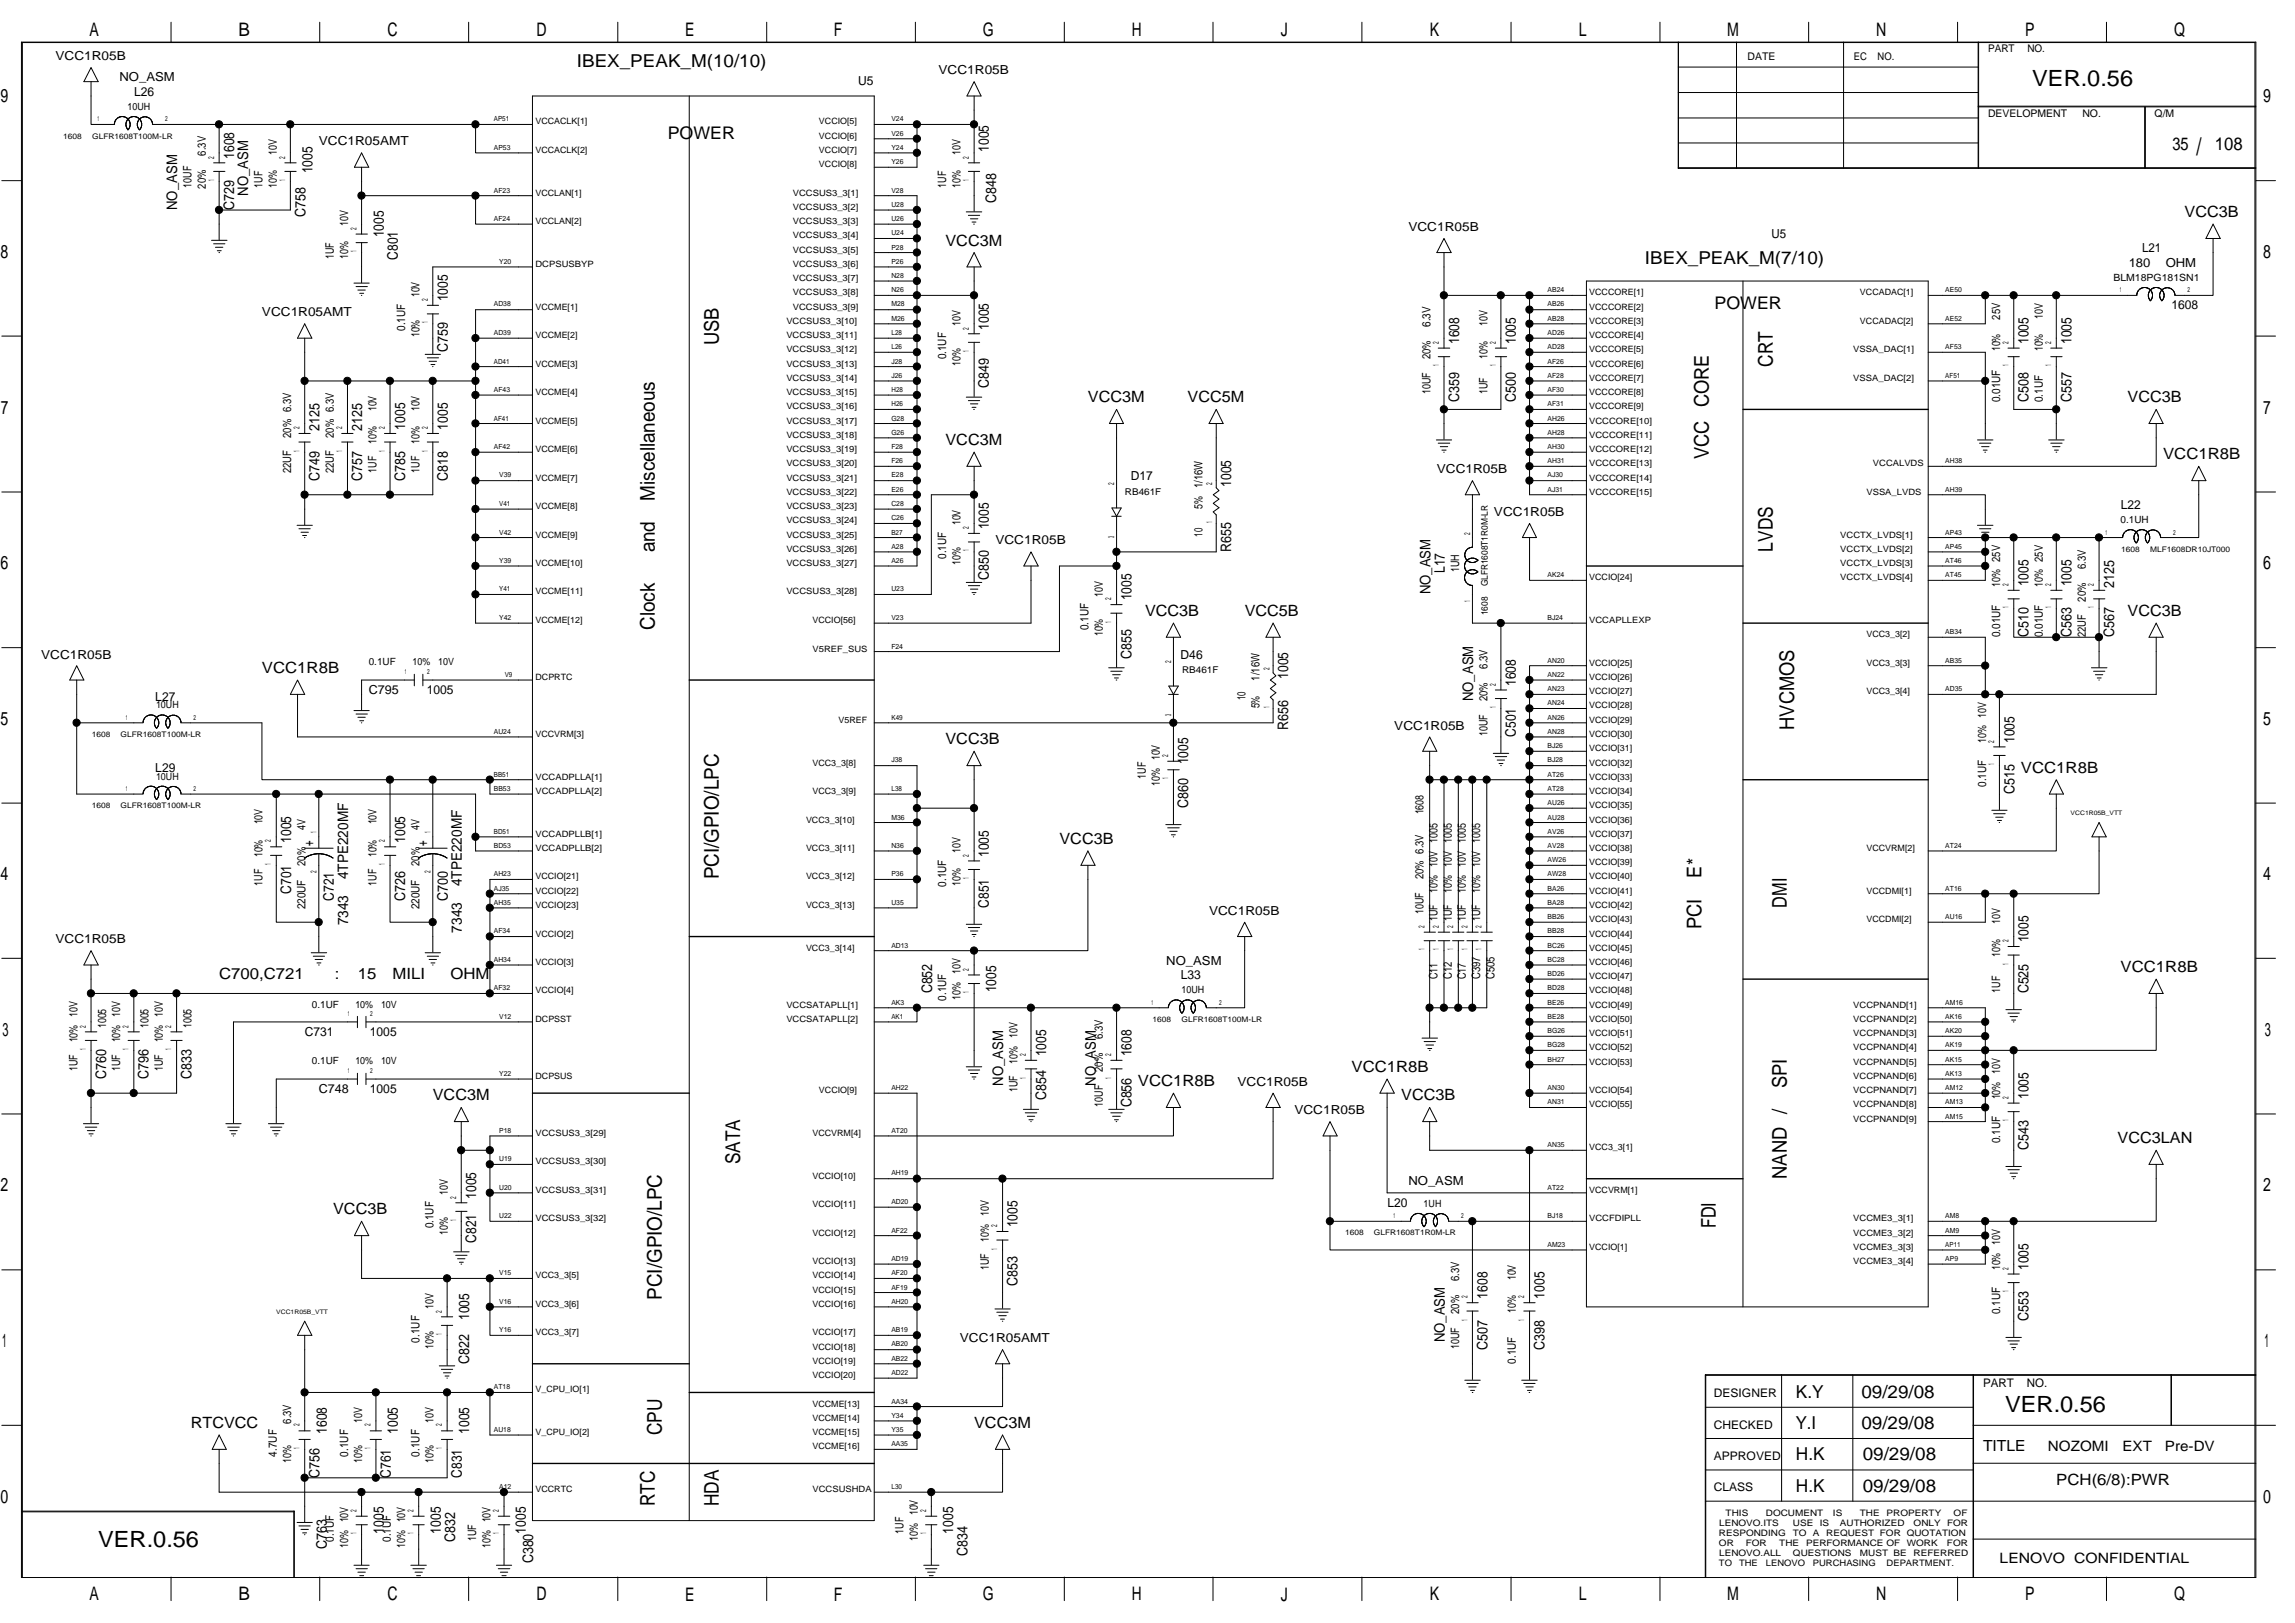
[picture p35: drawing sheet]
<svg xmlns="http://www.w3.org/2000/svg" width="420mm" height="297mm" viewBox="0 0 420 297" stroke-linecap="round" stroke-linejoin="round" font-family="sans-serif">
<defs><g id="words">
<text font-size="4.4" x="402.1" y="28.4">/</text>
<g font-size="4.1">
<text x="372.1" y="15.7">VER.0.56</text>
<text x="367.1" y="258.4">VER.0.56</text>
<text x="18" y="283.2">VER.0.56</text>
</g>
<g font-size="3.7">
<text x="131.6" y="63.2" transform="rotate(-90 131.6 63.2)">USB</text>
<text x="324.6" y="67.1" transform="rotate(-90 324.6 67.1)">CRT</text>
<text x="312.8" y="84" transform="rotate(-90 312.8 84)">VCC CORE</text>
<text x="119.9" y="91.6" transform="rotate(-90 119.9 91.6)">Miscellaneous</text>
<text x="119.9" y="101.1" transform="rotate(-90 119.9 101.1)">and</text>
<text x="324.6" y="101" transform="rotate(-90 324.6 101)">LVDS</text>
<text x="119.9" y="115.3" transform="rotate(-90 119.9 115.3)">Clock</text>
<text x="328.5" y="133.6" transform="rotate(-90 328.5 133.6)">HVCMOS</text>
<text x="131.6" y="161" transform="rotate(-90 131.6 161)">PCI/GPIO/LPC</text>
<text x="311.5" y="160.6" transform="rotate(-90 311.5 160.6)">E*</text>
<text x="327.1" y="166.2" transform="rotate(-90 327.1 166.2)">DMI</text>
<text x="311.5" y="170.1" transform="rotate(-90 311.5 170.1)">PCI</text>
<text x="327.1" y="199.1" transform="rotate(-90 327.1 199.1)">SPI</text>
<text x="135.5" y="213.1" transform="rotate(-90 135.5 213.1)">SATA</text>
<text x="327.1" y="215.7" transform="rotate(-90 327.1 215.7)">NAND /</text>
<text x="314.1" y="224.8" transform="rotate(-90 314.1 224.8)">FDI</text>
<text x="121.2" y="237.9" transform="rotate(-90 121.2 237.9)">PCI/GPIO/LPC</text>
<text x="121.2" y="262.6" transform="rotate(-90 121.2 262.6)">CPU</text>
<text x="119.9" y="275.7" transform="rotate(-90 119.9 275.7)">RTC</text>
<text x="131.6" y="275.6" transform="rotate(-90 131.6 275.6)">HDA</text>
</g>
<g font-size="3.4">
<text x="16.4" y="6.6">A</text>
<text x="43.6" y="6.6">B</text>
<text x="70.9" y="6.6">C</text>
<text x="98.2" y="6.6">D</text>
<text x="125.4" y="6.6">E</text>
<text x="152.7" y="6.6">F</text>
<text x="179.9" y="6.6">G</text>
<text x="207.2" y="6.6">H</text>
<text x="234.5" y="6.6">J</text>
<text x="261.8" y="6.6">K</text>
<text x="289" y="6.6">L</text>
<text x="316.2" y="6.6">M</text>
<text x="343.5" y="6.6">N</text>
<text x="370.8" y="6.6">P</text>
<text x="398" y="6.6">Q</text>
<text x=".1" y="18.8">9</text>
<text x="414.3" y="18.8">9</text>
<text x=".1" y="47.2">8</text>
<text x="414.3" y="47.2">8</text>
<text x=".2" y="75.7">7</text>
<text x="414.3" y="75.7">7</text>
<text x=".1" y="104.2">6</text>
<text x="414.3" y="104.2">6</text>
<text x=".1" y="132.7">5</text>
<text x="414.3" y="132.7">5</text>
<text x=".1" y="161.1">4</text>
<text x="414.3" y="161.1">4</text>
<text x=".5" y="189.6">3</text>
<text x="414.6" y="189.6">3</text>
<text x=".1" y="218.1">2</text>
<text x="414.3" y="218.1">2</text>
<text x=".4" y="246.6">1</text>
<text x="414.6" y="246.6">1</text>
<text x=".1" y="275.1">0</text>
<text x="414.3" y="275.1">0</text>
<text x="16.4" y="292.9">A</text>
<text x="43.6" y="292.9">B</text>
<text x="70.9" y="292.9">C</text>
<text x="98.2" y="292.9">D</text>
<text x="125.4" y="292.9">E</text>
<text x="152.7" y="292.9">F</text>
<text x="179.9" y="292.9">G</text>
<text x="207.2" y="292.9">H</text>
<text x="234.5" y="292.9">J</text>
<text x="261.8" y="292.9">K</text>
<text x="289" y="292.9">L</text>
<text x="316.2" y="292.9">M</text>
<text x="343.5" y="292.9">N</text>
<text x="370.8" y="292.9">P</text>
<text x="398" y="292.9">Q</text>
</g>
<g font-size="3.3">
<text x="105.6" y="12.3">IBEX_PEAK_M(10/10)</text>
<text x="397.7" y="27.4">35</text>
<text x="405.5" y="27.4">108</text>
<text x="301.1" y="48.4">IBEX_PEAK_M(7/10)</text>
<text x="328.8" y="255.8">K.Y</text>
<text x="340.8" y="255.8">09/29/08</text>
<text x="328.7" y="261.6">Y.I</text>
<text x="340.8" y="261.6">09/29/08</text>
<text x="328.8" y="267.3">H.K</text>
<text x="341" y="267.3">09/29/08</text>
<text x="328.8" y="273">H.K</text>
<text x="341" y="273">09/29/08</text>
</g>
<g font-size="3.2">
<text x="122.2" y="25.4">POWER</text>
<text x="313.9" y="56.6">POWER</text>
</g>
<g font-size="2.8">
<text x="400" y="39.7">VCC3B</text>
<text x="173.1" y="45">VCC3M</text>
<text x="199.2" y="73.6">VCC3M</text>
<text x="217.4" y="73.6">VCC5M</text>
<text x="389.5" y="73.6">VCC3B</text>
<text x="173.1" y="81.4">VCC3M</text>
<text x="396" y="84">VCC1R8B</text>
<text x="209.6" y="112.7">VCC3B</text>
<text x="227.9" y="112.7">VCC5B</text>
<text x="389.5" y="112.7">VCC3B</text>
<text x="48" y="123.1">VCC1R8B</text>
<text x="173.1" y="136.2">VCC3B</text>
<text x="370" y="141.4">VCC1R8B</text>
<text x="194" y="154.4">VCC3B</text>
<text x="40.1" y="179.2">C700,C721</text>
<text x="61.3" y="179.2">:</text>
<text x="65.5" y="179.2">15</text>
<text x="71.9" y="179.2">MILI</text>
<text x="82.5" y="179.2">OHM</text>
<text x="388.2" y="177.9">VCC1R8B</text>
<text x="247.4" y="196.2">VCC1R8B</text>
<text x="79.2" y="201.4">VCC3M</text>
<text x="208.3" y="198.8">VCC1R8B</text>
<text x="256.5" y="201.4">VCC3B</text>
<text x="387.7" y="209.2">VCC3LAN</text>
<text x="61" y="222.3">VCC3B</text>
<text x="34.9" y="261.4">RTCVCC</text>
<text x="178.3" y="261.4">VCC3M</text>
<text x="363" y="265.6">TITLE</text>
<text x="376.5" y="271.8">PCH(6/8):PWR</text>
</g>
<g font-size="2.7">
<text x="42.9" y="29.1" transform="rotate(-90 42.9 29.1)">1608</text>
<text x="181" y="27.8" transform="rotate(-90 181 27.8)">1005</text>
<text x="45.5" y="35.8" transform="rotate(-90 45.5 35.8)">NO_ASM</text>
<text x="57.2" y="31.7" transform="rotate(-90 57.2 31.7)">1005</text>
<text x="32.5" y="38.4" transform="rotate(-90 32.5 38.4)">NO_ASM</text>
<text x="42.9" y="38.4" transform="rotate(-90 42.9 38.4)">C729</text>
<text x="55.9" y="39.7" transform="rotate(-90 55.9 39.7)">C758</text>
<text x="182.4" y="37.1" transform="rotate(-90 182.4 37.1)">C848</text>
<text x="70.3" y="43.4" transform="rotate(-90 70.3 43.4)">1005</text>
<text x="72.8" y="47.5" transform="rotate(-90 72.8 47.5)">C801</text>
<text x="82" y="55.2" transform="rotate(-90 82 55.2)">1005</text>
<text x="82" y="64.5" transform="rotate(-90 82 64.5)">C759</text>
<text x="181" y="60.4" transform="rotate(-90 181 60.4)">1005</text>
<text x="267.1" y="63" transform="rotate(-90 267.1 63)">1608</text>
<text x="277.5" y="63" transform="rotate(-90 277.5 63)">1005</text>
<text x="371.4" y="63" transform="rotate(-90 371.4 63)">1005</text>
<text x="379.2" y="63" transform="rotate(-90 379.2 63)">1005</text>
<text x="181" y="71" transform="rotate(-90 181 71)">C849</text>
<text x="267.1" y="73.6" transform="rotate(-90 267.1 73.6)">C359</text>
<text x="277.5" y="73.6" transform="rotate(-90 277.5 73.6)">C500</text>
<text x="371.4" y="73.6" transform="rotate(-90 371.4 73.6)">C508</text>
<text x="379.2" y="73.6" transform="rotate(-90 379.2 73.6)">C557</text>
<text x="58.5" y="78.8" transform="rotate(-90 58.5 78.8)">2125</text>
<text x="66.3" y="78.8" transform="rotate(-90 66.3 78.8)">2125</text>
<text x="74.2" y="78.6" transform="rotate(-90 74.2 78.6)">1005</text>
<text x="82" y="78.6" transform="rotate(-90 82 78.6)">1005</text>
<text x="58.5" y="88" transform="rotate(-90 58.5 88)">C749</text>
<text x="66.3" y="88" transform="rotate(-90 66.3 88)">C757</text>
<text x="74.2" y="88" transform="rotate(-90 74.2 88)">C785</text>
<text x="82" y="88" transform="rotate(-90 82 88)">C818</text>
<text x="225.4" y="89.1" transform="rotate(-90 225.4 89.1)">1005</text>
<text x="181" y="96.9" transform="rotate(-90 181 96.9)">1005</text>
<text x="225.4" y="101" transform="rotate(-90 225.4 101)">R655</text>
<text x="181" y="106.2" transform="rotate(-90 181 106.2)">C850</text>
<text x="264.5" y="104.9" transform="rotate(-90 264.5 104.9)">L17</text>
<text x="371.4" y="107.3" transform="rotate(-90 371.4 107.3)">1005</text>
<text x="379.2" y="107.3" transform="rotate(-90 379.2 107.3)">1005</text>
<text x="387" y="107.5" transform="rotate(-90 387 107.5)">2125</text>
<text x="207.1" y="109.9" transform="rotate(-90 207.1 109.9)">1005</text>
<text x="261.9" y="108.8" transform="rotate(-90 261.9 108.8)">NO_ASM</text>
<text x="371.4" y="116.6" transform="rotate(-90 371.4 116.6)">C510</text>
<text x="379.2" y="116.6" transform="rotate(-90 379.2 116.6)">C563</text>
<text x="387" y="116.6" transform="rotate(-90 387 116.6)">C567</text>
<text x="207.1" y="120.6" transform="rotate(-90 207.1 120.6)">C855</text>
<text x="235.8" y="124.2" transform="rotate(-90 235.8 124.2)">1005</text>
<text x="277.5" y="125.6" transform="rotate(-90 277.5 125.6)">1608</text>
<text x="269.7" y="128.4" transform="rotate(-90 269.7 128.4)">NO_ASM</text>
<text x="235.8" y="133.6" transform="rotate(-90 235.8 133.6)">R656</text>
<text x="277.5" y="134.9" transform="rotate(-90 277.5 134.9)">C501</text>
<text x="368.8" y="136" transform="rotate(-90 368.8 136)">1005</text>
<text x="217.5" y="139.9" transform="rotate(-90 217.5 139.9)">1005</text>
<text x="217.5" y="147.9" transform="rotate(-90 217.5 147.9)">C860</text>
<text x="368.8" y="145.3" transform="rotate(-90 368.8 145.3)">C515</text>
<text x="53.3" y="154.2" transform="rotate(-90 53.3 154.2)">1005</text>
<text x="57.4" y="154.9" transform="rotate(-90 57.4 154.9)">+</text>
<text x="74.2" y="154.2" transform="rotate(-90 74.2 154.2)">1005</text>
<text x="78.3" y="154.9" transform="rotate(-90 78.3 154.9)">+</text>
<text x="63.7" y="160.9" transform="rotate(-90 63.7 160.9)">4TPE220MF</text>
<text x="181" y="156.8" transform="rotate(-90 181 156.8)">1005</text>
<text x="53.3" y="163.6" transform="rotate(-90 53.3 163.6)">C701</text>
<text x="61.1" y="164.9" transform="rotate(-90 61.1 164.9)">C721</text>
<text x="74.2" y="164.9" transform="rotate(-90 74.2 164.9)">C726</text>
<text x="82" y="164.9" transform="rotate(-90 82 164.9)">C700</text>
<text x="84.6" y="162.2" transform="rotate(-90 84.6 162.2)">4TPE220MF</text>
<text x="181" y="166.2" transform="rotate(-90 181 166.2)">C851</text>
<text x="63.7" y="169.4" transform="rotate(-90 63.7 169.4)">7343</text>
<text x="84.6" y="170.7" transform="rotate(-90 84.6 170.7)">7343</text>
<text x="371.4" y="172.5" transform="rotate(-90 371.4 172.5)">1005</text>
<text x="170.6" y="181.8" transform="rotate(-90 170.6 181.8)">C852</text>
<text x="182.4" y="181.6" transform="rotate(-90 182.4 181.6)">1005</text>
<text x="371.4" y="181.8" transform="rotate(-90 371.4 181.8)">C525</text>
<text x="19.4" y="197.5" transform="rotate(-90 19.4 197.5)">C760</text>
<text x="27.2" y="197.5" transform="rotate(-90 27.2 197.5)">C796</text>
<text x="35" y="197.5" transform="rotate(-90 35 197.5)">C833</text>
<text x="191.5" y="193.3" transform="rotate(-90 191.5 193.3)">1005</text>
<text x="207.1" y="193.3" transform="rotate(-90 207.1 193.3)">1608</text>
<text x="183.7" y="198.8" transform="rotate(-90 183.7 198.8)">NO_ASM</text>
<text x="191.5" y="201.4" transform="rotate(-90 191.5 201.4)">C854</text>
<text x="200.6" y="198.8" transform="rotate(-90 200.6 198.8)">NO_ASM</text>
<text x="207.1" y="202.7" transform="rotate(-90 207.1 202.7)">C856</text>
<text x="371.4" y="201.2" transform="rotate(-90 371.4 201.2)">1005</text>
<text x="371.4" y="210.5" transform="rotate(-90 371.4 210.5)">C543</text>
<text x="87.2" y="219.4" transform="rotate(-90 87.2 219.4)">1005</text>
<text x="87.2" y="227.5" transform="rotate(-90 87.2 227.5)">C821</text>
<text x="186.3" y="224.6" transform="rotate(-90 186.3 224.6)">1005</text>
<text x="371.4" y="232.5" transform="rotate(-90 371.4 232.5)">1005</text>
<text x="186.3" y="235.3" transform="rotate(-90 186.3 235.3)">C853</text>
<text x="272.3" y="237.7" transform="rotate(-90 272.3 237.7)">1608</text>
<text x="282.7" y="237.7" transform="rotate(-90 282.7 237.7)">1005</text>
<text x="85.9" y="241.6" transform="rotate(-90 85.9 241.6)">1005</text>
<text x="264.5" y="245.7" transform="rotate(-90 264.5 245.7)">NO_ASM</text>
<text x="371.4" y="241.8" transform="rotate(-90 371.4 241.8)">C553</text>
<text x="85.9" y="249.6" transform="rotate(-90 85.9 249.6)">C822</text>
<text x="272.3" y="247" transform="rotate(-90 272.3 247)">C507</text>
<text x="282.7" y="247" transform="rotate(-90 282.7 247)">C398</text>
<text x="59.8" y="262.4" transform="rotate(-90 59.8 262.4)">1608</text>
<text x="72.8" y="262.4" transform="rotate(-90 72.8 262.4)">1005</text>
<text x="85.9" y="262.4" transform="rotate(-90 85.9 262.4)">1005</text>
<text x="58.5" y="270.5" transform="rotate(-90 58.5 270.5)">C756</text>
<text x="71.5" y="270.5" transform="rotate(-90 71.5 270.5)">C761</text>
<text x="84.6" y="270.5" transform="rotate(-90 84.6 270.5)">C831</text>
<text x="70.3" y="280.7" transform="rotate(-90 70.3 280.7)">1005</text>
<text x="80.7" y="280.7" transform="rotate(-90 80.7 280.7)">1005</text>
<text x="96.3" y="280.7" transform="rotate(-90 96.3 280.7)">1005</text>
<text x="174.5" y="280.7" transform="rotate(-90 174.5 280.7)">1005</text>
<text x="59.8" y="283.5" transform="rotate(-90 59.8 283.5)">C763</text>
<text x="83.3" y="282.2" transform="rotate(-90 83.3 282.2)">C832</text>
<text x="97.6" y="286.1" transform="rotate(-90 97.6 286.1)">C380</text>
<text x="177.2" y="284.8" transform="rotate(-90 177.2 284.8)">C834</text>
</g>
<g font-size="2.6">
<text x="374.9" y="265.5">NOZOMI</text>
<text x="388.6" y="265.5">EXT</text>
<text x="396.4" y="265.5">Pre-DV</text>
<text x="366.1" y="286.1">LENOVO CONFIDENTIAL</text>
</g>
<g font-size="2.3">
<text x="10.1" y="11">VCC1R05B</text>
<text x="21.9" y="14.9">NO_ASM</text>
<text x="24.5" y="17.5">L26</text>
<text x="157.1" y="15.5">U5</text>
<text x="171.8" y="13.6">VCC1R05B</text>
<text x="58.4" y="26.6">VCC1R05AMT</text>
<text x="257.8" y="42.3">VCC1R05B</text>
<text x="324.3" y="43.6">U5</text>
<text x="392.2" y="46.2">L21</text>
<text x="389.7" y="48.8">180</text>
<text x="396.5" y="48.8">OHM</text>
<text x="48" y="57.9">VCC1R05AMT</text>
<text x="397.5" y="56.6">1608</text>
<text x="207" y="87.9">D17</text>
<text x="263" y="86.6">VCC1R05B</text>
<text x="273.5" y="94.4">VCC1R05B</text>
<text x="388.3" y="93.1">L22</text>
<text x="182.2" y="99.7">VCC1R05B</text>
<text x="7.5" y="120.5">VCC1R05B</text>
<text x="216.1" y="120.5">D46</text>
<text x="28.4" y="128.3">L27</text>
<text x="67.5" y="127">C795</text>
<text x="78.1" y="127">1005</text>
<text x="255.3" y="133.6">VCC1R05B</text>
<text x="28.4" y="141.4">L29</text>
<text x="221.3" y="167.4">VCC1R05B</text>
<text x="10.1" y="172.6">VCC1R05B</text>
<text x="213.5" y="176.6">NO_ASM</text>
<text x="216.2" y="179.2">L33</text>
<text x="55.8" y="189.6">C731</text>
<text x="67.7" y="189.6">1005</text>
<text x="58.4" y="200">C748</text>
<text x="67.7" y="200">1005</text>
<text x="226.6" y="198.7">VCC1R05B</text>
<text x="237" y="204">VCC1R05B</text>
<text x="254" y="220.9">L20</text>
<text x="257.8" y="217">NO_ASM</text>
<text x="175.7" y="245.7">VCC1R05AMT</text>
</g>
<g font-size="2.2">
<text x="313.8" y="255.7">DESIGNER</text>
<text x="363" y="253.8">PART</text>
<text x="371.1" y="253.8">NO.</text>
<text x="313.8" y="261.5">CHECKED</text>
<text x="313.8" y="267.2">APPROVED</text>
<text x="313.8" y="272.9">CLASS</text>
</g>
<g font-size="2.1">
<text x="37.7" y="28.5" transform="rotate(-90 37.7 28.5)">6.3V</text>
<text x="50.7" y="28.3" transform="rotate(-90 50.7 28.3)">10V</text>
<text x="175.8" y="28.3" transform="rotate(-90 175.8 28.3)">10V</text>
<text x="35" y="34.3" transform="rotate(-90 35 34.3)">10UF</text>
<text x="37.7" y="34.5" transform="rotate(-90 37.7 34.5)">20%</text>
<text x="48.1" y="34.3" transform="rotate(-90 48.1 34.3)">1UF</text>
<text x="50.7" y="34.3" transform="rotate(-90 50.7 34.3)">10%</text>
<text x="173.2" y="34.3" transform="rotate(-90 173.2 34.3)">1UF</text>
<text x="175.8" y="34.3" transform="rotate(-90 175.8 34.3)">10%</text>
<text x="63.7" y="41.4" transform="rotate(-90 63.7 41.4)">10V</text>
<text x="61.1" y="47.4" transform="rotate(-90 61.1 47.4)">1UF</text>
<text x="63.7" y="47.4" transform="rotate(-90 63.7 47.4)">10%</text>
<text x="76.8" y="54.4" transform="rotate(-90 76.8 54.4)">10V</text>
<text x="175.8" y="59.6" transform="rotate(-90 175.8 59.6)">10V</text>
<text x="261.9" y="59.8" transform="rotate(-90 261.9 59.8)">6.3V</text>
<text x="272.3" y="59.6" transform="rotate(-90 272.3 59.6)">10V</text>
<text x="366.2" y="58.5" transform="rotate(-90 366.2 58.5)">25V</text>
<text x="374" y="58.3" transform="rotate(-90 374 58.3)">10V</text>
<text x="74.2" y="60.6" transform="rotate(-90 74.2 60.6)">0.1UF</text>
<text x="76.8" y="61.7" transform="rotate(-90 76.8 61.7)">10%</text>
<text x="173.2" y="65.8" transform="rotate(-90 173.2 65.8)">0.1UF</text>
<text x="261.9" y="65.8" transform="rotate(-90 261.9 65.8)">20%</text>
<text x="272.3" y="65.6" transform="rotate(-90 272.3 65.6)">10%</text>
<text x="366.2" y="64.3" transform="rotate(-90 366.2 64.3)">10%</text>
<text x="374" y="64.3" transform="rotate(-90 374 64.3)">10%</text>
<text x="175.8" y="66.9" transform="rotate(-90 175.8 66.9)">10%</text>
<text x="68.9" y="75.3" transform="rotate(-90 68.9 75.3)">10V</text>
<text x="76.8" y="75.3" transform="rotate(-90 76.8 75.3)">10V</text>
<text x="261.9" y="72.1" transform="rotate(-90 261.9 72.1)">10UF</text>
<text x="272.3" y="72.1" transform="rotate(-90 272.3 72.1)">1UF</text>
<text x="366.2" y="73.6" transform="rotate(-90 366.2 73.6)">0.01UF</text>
<text x="374" y="73.6" transform="rotate(-90 374 73.6)">0.1UF</text>
<text x="53.3" y="80.1" transform="rotate(-90 53.3 80.1)">20% 6.3V</text>
<text x="61.1" y="80.1" transform="rotate(-90 61.1 80.1)">20% 6.3V</text>
<text x="68.9" y="81.3" transform="rotate(-90 68.9 81.3)">10%</text>
<text x="76.8" y="81.3" transform="rotate(-90 76.8 81.3)">10%</text>
<text x="53.3" y="86.7" transform="rotate(-90 53.3 86.7)">22UF</text>
<text x="61.1" y="86.7" transform="rotate(-90 61.1 86.7)">22UF</text>
<text x="68.9" y="86.5" transform="rotate(-90 68.9 86.5)">1UF</text>
<text x="76.8" y="86.5" transform="rotate(-90 76.8 86.5)">1UF</text>
<text x="220.2" y="93.2" transform="rotate(-90 220.2 93.2)">5% 1/16W</text>
<text x="175.8" y="96.1" transform="rotate(-90 175.8 96.1)">10V</text>
<text x="220.2" y="98.2" transform="rotate(-90 220.2 98.2)">10</text>
<text x="173.2" y="102.3" transform="rotate(-90 173.2 102.3)">0.1UF</text>
<text x="175.8" y="103.4" transform="rotate(-90 175.8 103.4)">10%</text>
<text x="267.1" y="104.7" transform="rotate(-90 267.1 104.7)">1UH</text>
<text x="366.2" y="107.4" transform="rotate(-90 366.2 107.4)">10% 25V</text>
<text x="374" y="107.4" transform="rotate(-90 374 107.4)">10% 25V</text>
<text x="381.8" y="104.1" transform="rotate(-90 381.8 104.1)">6.3V</text>
<text x="201.9" y="109.2" transform="rotate(-90 201.9 109.2)">10V</text>
<text x="381.8" y="110.1" transform="rotate(-90 381.8 110.1)">20%</text>
<text x="199.3" y="115.3" transform="rotate(-90 199.3 115.3)">0.1UF</text>
<text x="201.9" y="116.5" transform="rotate(-90 201.9 116.5)">10%</text>
<text x="366.2" y="116.6" transform="rotate(-90 366.2 116.6)">0.01UF</text>
<text x="374" y="116.6" transform="rotate(-90 374 116.6)">0.01UF</text>
<text x="381.8" y="116.6" transform="rotate(-90 381.8 116.6)">22UF</text>
<text x="230.6" y="124.5" transform="rotate(-90 230.6 124.5)">1/16W</text>
<text x="272.3" y="122.4" transform="rotate(-90 272.3 122.4)">6.3V</text>
<text x="228" y="128.2" transform="rotate(-90 228 128.2)">10</text>
<text x="230.6" y="129.7" transform="rotate(-90 230.6 129.7)">5%</text>
<text x="272.3" y="128.4" transform="rotate(-90 272.3 128.4)">20%</text>
<text x="272.3" y="134.7" transform="rotate(-90 272.3 134.7)">10UF</text>
<text x="363.6" y="136" transform="rotate(-90 363.6 136)">10% 10V</text>
<text x="209.8" y="142.5" transform="rotate(-90 209.8 142.5)">1UF</text>
<text x="212.3" y="143.8" transform="rotate(-90 212.3 143.8)">10% 10V</text>
<text x="260.6" y="149.1" transform="rotate(-90 260.6 149.1)">1608</text>
<text x="363.6" y="144" transform="rotate(-90 363.6 144)">0.1UF</text>
<text x="48.1" y="150.9" transform="rotate(-90 48.1 150.9)">10V</text>
<text x="55.9" y="151.9" transform="rotate(-90 55.9 151.9)">4V</text>
<text x="68.9" y="150.9" transform="rotate(-90 68.9 150.9)">10V</text>
<text x="76.8" y="151.9" transform="rotate(-90 76.8 151.9)">4V</text>
<text x="263.2" y="154.3" transform="rotate(-90 263.2 154.3)">1005</text>
<text x="265.8" y="154.3" transform="rotate(-90 265.8 154.3)">1005</text>
<text x="268.4" y="154.3" transform="rotate(-90 268.4 154.3)">1005</text>
<text x="271" y="154.3" transform="rotate(-90 271 154.3)">1005</text>
<text x="48.1" y="156.9" transform="rotate(-90 48.1 156.9)">10%</text>
<text x="55.9" y="158.5" transform="rotate(-90 55.9 158.5)">20%</text>
<text x="68.9" y="156.9" transform="rotate(-90 68.9 156.9)">10%</text>
<text x="76.8" y="158.5" transform="rotate(-90 76.8 158.5)">20%</text>
<text x="175.8" y="156.1" transform="rotate(-90 175.8 156.1)">10V</text>
<text x="260.6" y="161" transform="rotate(-90 260.6 161)">20% 6.3V</text>
<text x="48.1" y="162.1" transform="rotate(-90 48.1 162.1)">1UF</text>
<text x="55.9" y="166.5" transform="rotate(-90 55.9 166.5)">220UF</text>
<text x="68.9" y="162.1" transform="rotate(-90 68.9 162.1)">1UF</text>
<text x="76.8" y="166.5" transform="rotate(-90 76.8 166.5)">220UF</text>
<text x="173.2" y="162.3" transform="rotate(-90 173.2 162.3)">0.1UF</text>
<text x="175.8" y="162.1" transform="rotate(-90 175.8 162.1)">10%</text>
<text x="260.6" y="167.3" transform="rotate(-90 260.6 167.3)">10UF</text>
<text x="263.2" y="163.4" transform="rotate(-90 263.2 163.4)">10% 10V</text>
<text x="265.8" y="163.4" transform="rotate(-90 265.8 163.4)">10% 10V</text>
<text x="268.4" y="163.4" transform="rotate(-90 268.4 163.4)">10% 10V</text>
<text x="271" y="163.4" transform="rotate(-90 271 163.4)">10% 10V</text>
<text x="263.2" y="168.6" transform="rotate(-90 263.2 168.6)">1UF</text>
<text x="265.8" y="168.6" transform="rotate(-90 265.8 168.6)">1UF</text>
<text x="268.4" y="168.6" transform="rotate(-90 268.4 168.6)">1UF</text>
<text x="271" y="168.6" transform="rotate(-90 271 168.6)">1UF</text>
<text x="366.2" y="169.1" transform="rotate(-90 366.2 169.1)">10V</text>
<text x="263.2" y="179.2" transform="rotate(-90 263.2 179.2)">C11</text>
<text x="265.8" y="179.2" transform="rotate(-90 265.8 179.2)">C12</text>
<text x="268.4" y="179.2" transform="rotate(-90 268.4 179.2)">C17</text>
<text x="271" y="179.2" transform="rotate(-90 271 179.2)">C397</text>
<text x="273.6" y="179.2" transform="rotate(-90 273.6 179.2)">C505</text>
<text x="366.2" y="175.1" transform="rotate(-90 366.2 175.1)">10%</text>
<text x="173.2" y="183.1" transform="rotate(-90 173.2 183.1)">0.1UF</text>
<text x="175.8" y="183" transform="rotate(-90 175.8 183)">10% 10V</text>
<text x="366.2" y="181.7" transform="rotate(-90 366.2 181.7)">1UF</text>
<text x="14.2" y="190.8" transform="rotate(-90 14.2 190.8)">10% 10V</text>
<text x="19.4" y="188.2" transform="rotate(-90 19.4 188.2)">1005</text>
<text x="22" y="190.8" transform="rotate(-90 22 190.8)">10% 10V</text>
<text x="27.2" y="188.2" transform="rotate(-90 27.2 188.2)">1005</text>
<text x="29.8" y="190.8" transform="rotate(-90 29.8 190.8)">10% 10V</text>
<text x="35" y="188.2" transform="rotate(-90 35 188.2)">1005</text>
<text x="201.9" y="190.2" transform="rotate(-90 201.9 190.2)">6.3V</text>
<text x="14.2" y="196" transform="rotate(-90 14.2 196)">1UF</text>
<text x="22" y="196" transform="rotate(-90 22 196)">1UF</text>
<text x="29.8" y="196" transform="rotate(-90 29.8 196)">1UF</text>
<text x="186.3" y="194.7" transform="rotate(-90 186.3 194.7)">10% 10V</text>
<text x="201.9" y="196.2" transform="rotate(-90 201.9 196.2)">20%</text>
<text x="186.3" y="199.9" transform="rotate(-90 186.3 199.9)">1UF</text>
<text x="201.9" y="202.5" transform="rotate(-90 201.9 202.5)">10UF</text>
<text x="366.2" y="201.2" transform="rotate(-90 366.2 201.2)">10% 10V</text>
<text x="366.2" y="209.2" transform="rotate(-90 366.2 209.2)">0.1UF</text>
<text x="82" y="218.7" transform="rotate(-90 82 218.7)">10V</text>
<text x="79.4" y="224.8" transform="rotate(-90 79.4 224.8)">0.1UF</text>
<text x="82" y="226" transform="rotate(-90 82 226)">10%</text>
<text x="181" y="227.3" transform="rotate(-90 181 227.3)">10% 10V</text>
<text x="181" y="232.5" transform="rotate(-90 181 232.5)">1UF</text>
<text x="366.2" y="232.5" transform="rotate(-90 366.2 232.5)">10% 10V</text>
<text x="79.4" y="239.5" transform="rotate(-90 79.4 239.5)">10V</text>
<text x="267.1" y="234.5" transform="rotate(-90 267.1 234.5)">6.3V</text>
<text x="277.5" y="234.3" transform="rotate(-90 277.5 234.3)">10V</text>
<text x="76.8" y="245.7" transform="rotate(-90 76.8 245.7)">0.1UF</text>
<text x="267.1" y="240.5" transform="rotate(-90 267.1 240.5)">20%</text>
<text x="277.5" y="240.3" transform="rotate(-90 277.5 240.3)">10%</text>
<text x="366.2" y="240.5" transform="rotate(-90 366.2 240.5)">0.1UF</text>
<text x="79.4" y="246.8" transform="rotate(-90 79.4 246.8)">10%</text>
<text x="267.1" y="246.8" transform="rotate(-90 267.1 246.8)">10UF</text>
<text x="277.5" y="249.6" transform="rotate(-90 277.5 249.6)">0.1UF</text>
<text x="53.3" y="260.6" transform="rotate(-90 53.3 260.6)">6.3V</text>
<text x="66.3" y="260.4" transform="rotate(-90 66.3 260.4)">10V</text>
<text x="79.4" y="260.4" transform="rotate(-90 79.4 260.4)">10V</text>
<text x="50.7" y="266.6" transform="rotate(-90 50.7 266.6)">4.7UF</text>
<text x="53.3" y="267.7" transform="rotate(-90 53.3 267.7)">10%</text>
<text x="63.7" y="266.6" transform="rotate(-90 63.7 266.6)">0.1UF</text>
<text x="66.3" y="267.7" transform="rotate(-90 66.3 267.7)">10%</text>
<text x="76.8" y="266.6" transform="rotate(-90 76.8 266.6)">0.1UF</text>
<text x="79.4" y="267.7" transform="rotate(-90 79.4 267.7)">10%</text>
<text x="165.4" y="280.7" transform="rotate(-90 165.4 280.7)">1UF</text>
<text x="61.1" y="282.2" transform="rotate(-90 61.1 282.2)">0.1UF</text>
<text x="63.7" y="283.3" transform="rotate(-90 63.7 283.3)">10% 10V</text>
<text x="71.5" y="282.2" transform="rotate(-90 71.5 282.2)">0.1UF</text>
<text x="74.2" y="283.3" transform="rotate(-90 74.2 283.3)">10% 10V</text>
<text x="87.2" y="282" transform="rotate(-90 87.2 282)">1UF</text>
<text x="89.8" y="283.3" transform="rotate(-90 89.8 283.3)">10% 10V</text>
<text x="168" y="282" transform="rotate(-90 168 282)">10% 10V</text>
</g>
<g font-size="1.9">
<text x="319.9" y="11">DATE</text>
<text x="339.4" y="11">EC</text>
<text x="343.7" y="11">NO.</text>
<text x="364" y="9.5">PART</text>
<text x="371.2" y="9.5">NO.</text>
<text x="364" y="21.3">DEVELOPMENT</text>
<text x="381.2" y="21.3">NO.</text>
<text x="394.5" y="21.3">Q/M</text>
</g>
<g font-size="1.8">
<text x="23.4" y="20.1">10UH</text>
<text x="386.9" y="51.4">BLM18PG181SN1</text>
<text x="388.2" y="95.8">0.1UH</text>
<text x="67.5" y="121.8">0.1UF</text>
<text x="75.5" y="121.8">10%</text>
<text x="80.2" y="121.8">10V</text>
<text x="28.6" y="129.6">10UH</text>
<text x="28.6" y="142.7">10UH</text>
<text x="57.1" y="184.4">0.1UF</text>
<text x="65.1" y="184.4">10%</text>
<text x="69.8" y="184.4">10V</text>
<text x="216.3" y="181.8">10UH</text>
<text x="57.1" y="194.8">0.1UF</text>
<text x="65.1" y="194.8">10%</text>
<text x="69.8" y="194.8">10V</text>
<text x="260.6" y="220.9">1UH</text>
</g>
<g font-size="1.7">
<text x="205.9" y="90.5">RB461F</text>
<text x="272.4" y="107.3" transform="rotate(-90 272.4 107.3)">GLFR1608T1R0M-LR</text>
<text x="272.4" y="112.6" transform="rotate(-90 272.4 112.6)">1608</text>
<text x="216.4" y="123.1">RB461F</text>
</g>
<g font-size="1.6">
<text x="98" y="22.8">VCCACLK[1]</text>
<text x="149.9" y="22.8">VCCIO[5]</text>
<text x="98" y="28">VCCACLK[2]</text>
<text x="149.9" y="28">VCCIO[7]</text>
<text x="149.9" y="25.4">VCCIO[6]</text>
<text x="98" y="35.8">VCCLAN[1]</text>
<text x="145.1" y="35.8">VCCSUS3_3[1]</text>
<text x="149.9" y="30.6">VCCIO[8]</text>
<text x="98" y="41">VCCLAN[2]</text>
<text x="145.1" y="41">VCCSUS3_3[3]</text>
<text x="145.1" y="38.4">VCCSUS3_3[2]</text>
<text x="145.1" y="46.2">VCCSUS3_3[5]</text>
<text x="145.1" y="43.6">VCCSUS3_3[4]</text>
<text x="98" y="48.9">DCPSUSBYP</text>
<text x="145.1" y="51.4">VCCSUS3_3[7]</text>
<text x="145.1" y="48.9">VCCSUS3_3[6]</text>
<text x="98" y="56.7">VCCME[1]</text>
<text x="144" y="59.3">VCCSUS3_3[10]</text>
<text x="145.1" y="56.7">VCCSUS3_3[9]</text>
<text x="145.1" y="54.1">VCCSUS3_3[8]</text>
<text x="290.9" y="59.3">VCCCORE[3]</text>
<text x="290.9" y="54.1">VCCCORE[1]</text>
<text x="290.9" y="56.7">VCCCORE[2]</text>
<text x="340.5" y="59.3">VCCADAC[2]</text>
<text x="340.5" y="54.1">VCCADAC[1]</text>
<text x="98" y="61.9">VCCME[2]</text>
<text x="144" y="61.9">VCCSUS3_3[11]</text>
<text x="144" y="64.5">VCCSUS3_3[12]</text>
<text x="290.9" y="64.5">VCCCORE[5]</text>
<text x="290.9" y="61.9">VCCCORE[4]</text>
<text x="339.3" y="64.5">VSSA_DAC[1]</text>
<text x="98" y="67.1">VCCME[3]</text>
<text x="144" y="69.7">VCCSUS3_3[14]</text>
<text x="144" y="67.1">VCCSUS3_3[13]</text>
<text x="290.9" y="69.7">VCCCORE[7]</text>
<text x="290.9" y="67.1">VCCCORE[6]</text>
<text x="339.3" y="69.7">VSSA_DAC[2]</text>
<text x="98" y="77.5">VCCME[5]</text>
<text x="98" y="72.3">VCCME[4]</text>
<text x="144" y="74.9">VCCSUS3_3[16]</text>
<text x="144" y="77.5">VCCSUS3_3[17]</text>
<text x="144" y="72.3">VCCSUS3_3[15]</text>
<text x="290.9" y="77.5">VCCCORE[10]</text>
<text x="290.9" y="74.9">VCCCORE[9]</text>
<text x="290.9" y="72.3">VCCCORE[8]</text>
<text x="98" y="82.8">VCCME[6]</text>
<text x="144" y="82.8">VCCSUS3_3[19]</text>
<text x="144" y="80.1">VCCSUS3_3[18]</text>
<text x="290.9" y="80.1">VCCCORE[11]</text>
<text x="290.9" y="82.8">VCCCORE[12]</text>
<text x="98" y="88">VCCME[7]</text>
<text x="144" y="88">VCCSUS3_3[21]</text>
<text x="144" y="85.3">VCCSUS3_3[20]</text>
<text x="290.9" y="88">VCCCORE[14]</text>
<text x="290.9" y="85.3">VCCCORE[13]</text>
<text x="342.9" y="85.3">VCCALVDS</text>
<text x="98" y="93.2">VCCME[8]</text>
<text x="144" y="95.8">VCCSUS3_3[24]</text>
<text x="144" y="90.6">VCCSUS3_3[22]</text>
<text x="144" y="93.2">VCCSUS3_3[23]</text>
<text x="290.9" y="90.6">VCCCORE[15]</text>
<text x="341.7" y="90.6">VSSA_LVDS</text>
<text x="98" y="98.4">VCCME[9]</text>
<text x="144" y="101">VCCSUS3_3[26]</text>
<text x="144" y="98.4">VCCSUS3_3[25]</text>
<text x="336.9" y="101">VCCTX_LVDS[2]</text>
<text x="336.9" y="98.4">VCCTX_LVDS[1]</text>
<text x="98" y="103.6">VCCME[10]</text>
<text x="144" y="103.6">VCCSUS3_3[27]</text>
<text x="290.9" y="106.2">VCCIO[24]</text>
<text x="336.9" y="103.6">VCCTX_LVDS[3]</text>
<text x="336.9" y="106.2">VCCTX_LVDS[4]</text>
<text x="98" y="108.8">VCCME[11]</text>
<text x="144" y="108.8">VCCSUS3_3[28]</text>
<text x="98" y="114">VCCME[12]</text>
<text x="148.7" y="119.3">V5REF_SUS</text>
<text x="148.7" y="114">VCCIO[56]</text>
<text x="290.9" y="114">VCCAPLLEXP</text>
<text x="341.7" y="116.6">VCC3_3[2]</text>
<text x="98" y="124.5">DCPRTC</text>
<text x="290.9" y="121.8">VCCIO[25]</text>
<text x="290.9" y="124.5">VCCIO[26]</text>
<text x="341.7" y="121.8">VCC3_3[3]</text>
<text x="290.9" y="129.7">VCCIO[28]</text>
<text x="290.9" y="127.1">VCCIO[27]</text>
<text x="341.7" y="127.1">VCC3_3[4]</text>
<text x="98" y="134.9">VCCVRM[3]</text>
<text x="153.5" y="132.3">V5REF</text>
<text x="290.9" y="137.5">VCCIO[31]</text>
<text x="290.9" y="132.3">VCCIO[29]</text>
<text x="290.9" y="134.9">VCCIO[30]</text>
<text x="98" y="142.7">VCCADPLLA[1]</text>
<text x="148.7" y="140.1">VCC3_3[8]</text>
<text x="290.9" y="142.7">VCCIO[33]</text>
<text x="290.9" y="140.1">VCCIO[32]</text>
<text x="98" y="145.3">VCCADPLLA[2]</text>
<text x="148.7" y="145.3">VCC3_3[9]</text>
<text x="290.9" y="145.3">VCCIO[34]</text>
<text x="290.9" y="147.9">VCCIO[35]</text>
<text x="98" y="155.7">VCCADPLLB[2]</text>
<text x="98" y="153.2">VCCADPLLB[1]</text>
<text x="147.6" y="155.7">VCC3_3[11]</text>
<text x="147.6" y="150.5">VCC3_3[10]</text>
<text x="290.9" y="155.7">VCCIO[38]</text>
<text x="290.9" y="153.2">VCCIO[37]</text>
<text x="290.9" y="150.5">VCCIO[36]</text>
<text x="341.7" y="155.7">VCCVRM[2]</text>
<text x="98" y="161">VCCIO[21]</text>
<text x="147.6" y="161">VCC3_3[12]</text>
<text x="290.9" y="161">VCCIO[40]</text>
<text x="290.9" y="158.4">VCCIO[39]</text>
<text x="98" y="163.6">VCCIO[22]</text>
<text x="98" y="166.2">VCCIO[23]</text>
<text x="147.6" y="166.2">VCC3_3[13]</text>
<text x="290.9" y="166.2">VCCIO[42]</text>
<text x="290.9" y="163.6">VCCIO[41]</text>
<text x="341.7" y="163.6">VCCDMI[1]</text>
<text x="98" y="171.4">VCCIO[2]</text>
<text x="147.6" y="174">VCC3_3[14]</text>
<text x="290.9" y="174">VCCIO[45]</text>
<text x="290.9" y="171.4">VCCIO[44]</text>
<text x="290.9" y="168.8">VCCIO[43]</text>
<text x="341.7" y="168.8">VCCDMI[2]</text>
<text x="98" y="176.6">VCCIO[3]</text>
<text x="290.9" y="179.2">VCCIO[47]</text>
<text x="290.9" y="176.6">VCCIO[46]</text>
<text x="98" y="181.8">VCCIO[4]</text>
<text x="144" y="184.4">VCCSATAPLL[1]</text>
<text x="290.9" y="184.4">VCCIO[49]</text>
<text x="290.9" y="181.8">VCCIO[48]</text>
<text x="339.3" y="184.4">VCCPNAND[1]</text>
<text x="98" y="187">DCPSST</text>
<text x="144" y="187">VCCSATAPLL[2]</text>
<text x="290.9" y="187">VCCIO[50]</text>
<text x="290.9" y="189.7">VCCIO[51]</text>
<text x="339.3" y="189.7">VCCPNAND[3]</text>
<text x="339.3" y="187">VCCPNAND[2]</text>
<text x="98" y="197.5">DCPSUS</text>
<text x="290.9" y="192.2">VCCIO[52]</text>
<text x="290.9" y="194.9">VCCIO[53]</text>
<text x="339.3" y="194.9">VCCPNAND[5]</text>
<text x="339.3" y="197.5">VCCPNAND[6]</text>
<text x="339.3" y="192.2">VCCPNAND[4]</text>
<text x="149.9" y="200.1">VCCIO[9]</text>
<text x="290.9" y="202.7">VCCIO[55]</text>
<text x="290.9" y="200.1">VCCIO[54]</text>
<text x="339.3" y="200.1">VCCPNAND[7]</text>
<text x="339.3" y="202.7">VCCPNAND[8]</text>
<text x="98" y="207.9">VCCSUS3_3[29]</text>
<text x="148.7" y="207.9">VCCVRM[4]</text>
<text x="339.3" y="205.3">VCCPNAND[9]</text>
<text x="98" y="213.1">VCCSUS3_3[30]</text>
<text x="148.7" y="215.7">VCCIO[10]</text>
<text x="290.9" y="210.5">VCC3_3[1]</text>
<text x="98" y="218.3">VCCSUS3_3[31]</text>
<text x="148.7" y="220.9">VCCIO[11]</text>
<text x="290.9" y="218.3">VCCVRM[1]</text>
<text x="98" y="223.5">VCCSUS3_3[32]</text>
<text x="148.7" y="226.1">VCCIO[12]</text>
<text x="290.9" y="223.5">VCCFDIPLL</text>
<text x="339.3" y="226.1">VCCME3_3[2]</text>
<text x="339.3" y="223.5">VCCME3_3[1]</text>
<text x="98" y="234">VCC3_3[5]</text>
<text x="148.7" y="234">VCCIO[14]</text>
<text x="148.7" y="231.4">VCCIO[13]</text>
<text x="290.9" y="228.8">VCCIO[1]</text>
<text x="339.3" y="231.4">VCCME3_3[4]</text>
<text x="339.3" y="228.8">VCCME3_3[3]</text>
<text x="98" y="239.2">VCC3_3[6]</text>
<text x="148.7" y="236.6">VCCIO[15]</text>
<text x="148.7" y="239.2">VCCIO[16]</text>
<text x="98" y="244.4">VCC3_3[7]</text>
<text x="148.7" y="244.4">VCCIO[17]</text>
<text x="148.7" y="249.6">VCCIO[19]</text>
<text x="148.7" y="247">VCCIO[18]</text>
<text x="98" y="254.8">V_CPU_IO[1]</text>
<text x="148.7" y="257.4">VCCME[13]</text>
<text x="148.7" y="252.2">VCCIO[20]</text>
<text x="98" y="262.6">V_CPU_IO[2]</text>
<text x="148.7" y="262.6">VCCME[15]</text>
<text x="148.7" y="260.1">VCCME[14]</text>
<text x="148.7" y="265.3">VCCME[16]</text>
<text x="98" y="273.1">VCCRTC</text>
<text x="148.7" y="273.1">VCCSUSHDA</text>
<text x="314.7" y="281.2">RESPONDING</text>
<text x="314.7" y="279.3">LENOVO.ITS</text>
<text x="315.9" y="277.5">THIS</text>
<text x="323.3" y="277.5">DOCUMENT</text>
<text x="328.2" y="281.2">TO</text>
<text x="328.2" y="279.3">USE</text>
<text x="331.9" y="281.2">A</text>
<text x="333.2" y="279.3">IS</text>
<text x="334.3" y="281.2">REQUEST FOR QUOTATION</text>
<text x="335.6" y="277.5">IS</text>
<text x="336.8" y="279.3">AUTHORIZED</text>
<text x="340.5" y="277.5">THE</text>
<text x="345.4" y="277.5">PROPERTY</text>
<text x="350.3" y="279.3">ONLY</text>
<text x="356.5" y="279.3">FOR</text>
<text x="357.7" y="277.5">OF</text>
<text x="314.7" y="286.7">TO</text>
<text x="314.7" y="283">OR</text>
<text x="314.7" y="284.9">LENOVO.ALL</text>
<text x="318.4" y="286.7">THE</text>
<text x="319.6" y="283">FOR</text>
<text x="323.3" y="286.7">LENOVO</text>
<text x="325.7" y="283">THE</text>
<text x="328.2" y="284.9">QUESTIONS</text>
<text x="330.7" y="283">PERFORMANCE OF</text>
<text x="331.9" y="286.7">PURCHASING</text>
<text x="340.5" y="284.9">MUST BE</text>
<text x="345.4" y="286.7">DEPARTMENT.</text>
<text x="349.1" y="283">WORK</text>
<text x="350.3" y="284.9">REFERRED</text>
<text x="356.4" y="283">FOR</text>
</g>
<g font-size="1.5">
<text x="39.2" y="29" transform="rotate(-90 39.2 29)">2</text>
<text x="52.2" y="29" transform="rotate(-90 52.2 29)">2</text>
<text x="177.4" y="29" transform="rotate(-90 177.4 29)">2</text>
<text x="39.2" y="33.1" transform="rotate(-90 39.2 33.1)">1</text>
<text x="52.2" y="33.1" transform="rotate(-90 52.2 33.1)">1</text>
<text x="177.4" y="33.1" transform="rotate(-90 177.4 33.1)">1</text>
<text x="65.3" y="46.1" transform="rotate(-90 65.3 46.1)">1</text>
<text x="65.3" y="42.1" transform="rotate(-90 65.3 42.1)">2</text>
<text x="78.3" y="59.2" transform="rotate(-90 78.3 59.2)">1</text>
<text x="78.3" y="55.1" transform="rotate(-90 78.3 55.1)">2</text>
<text x="177.4" y="64.4" transform="rotate(-90 177.4 64.4)">1</text>
<text x="177.4" y="60.3" transform="rotate(-90 177.4 60.3)">2</text>
<text x="263.4" y="62.9" transform="rotate(-90 263.4 62.9)">2</text>
<text x="273.8" y="62.9" transform="rotate(-90 273.8 62.9)">2</text>
<text x="367.7" y="62.9" transform="rotate(-90 367.7 62.9)">2</text>
<text x="375.5" y="62.9" transform="rotate(-90 375.5 62.9)">2</text>
<text x="263.4" y="67" transform="rotate(-90 263.4 67)">1</text>
<text x="273.8" y="67" transform="rotate(-90 273.8 67)">1</text>
<text x="367.7" y="67" transform="rotate(-90 367.7 67)">1</text>
<text x="375.5" y="67" transform="rotate(-90 375.5 67)">1</text>
<text x="54.8" y="82.7" transform="rotate(-90 54.8 82.7)">1</text>
<text x="54.8" y="78.6" transform="rotate(-90 54.8 78.6)">2</text>
<text x="62.6" y="82.7" transform="rotate(-90 62.6 82.7)">1</text>
<text x="62.6" y="78.6" transform="rotate(-90 62.6 78.6)">2</text>
<text x="70.5" y="82.7" transform="rotate(-90 70.5 82.7)">1</text>
<text x="70.5" y="78.6" transform="rotate(-90 70.5 78.6)">2</text>
<text x="78.3" y="82.7" transform="rotate(-90 78.3 82.7)">1</text>
<text x="78.3" y="78.6" transform="rotate(-90 78.3 78.6)">2</text>
<text x="204" y="88.7" transform="rotate(-90 204 88.7)">2</text>
<text x="221.9" y="88.7" transform="rotate(-90 221.9 88.7)">2</text>
<text x="221.9" y="95.7" transform="rotate(-90 221.9 95.7)">1</text>
<text x="177.4" y="100.9" transform="rotate(-90 177.4 100.9)">1</text>
<text x="177.4" y="96.8" transform="rotate(-90 177.4 96.8)">2</text>
<text x="204" y="98.5" transform="rotate(-90 204 98.5)">3</text>
<text x="269.1" y="97.9" transform="rotate(-90 269.1 97.9)">2</text>
<text x="367.7" y="107.3" transform="rotate(-90 367.7 107.3)">2</text>
<text x="375.5" y="107.3" transform="rotate(-90 375.5 107.3)">2</text>
<text x="383.4" y="107.3" transform="rotate(-90 383.4 107.3)">2</text>
<text x="203.4" y="114" transform="rotate(-90 203.4 114)">1</text>
<text x="203.4" y="109.9" transform="rotate(-90 203.4 109.9)">2</text>
<text x="269.1" y="110.2" transform="rotate(-90 269.1 110.2)">1</text>
<text x="367.7" y="111.3" transform="rotate(-90 367.7 111.3)">1</text>
<text x="375.5" y="111.3" transform="rotate(-90 375.5 111.3)">1</text>
<text x="383.4" y="111.3" transform="rotate(-90 383.4 111.3)">1</text>
<text x="214.4" y="121.3" transform="rotate(-90 214.4 121.3)">2</text>
<text x="232.4" y="122.6" transform="rotate(-90 232.4 122.6)">2</text>
<text x="273.8" y="125.5" transform="rotate(-90 273.8 125.5)">2</text>
<text x="214.4" y="131.1" transform="rotate(-90 214.4 131.1)">3</text>
<text x="232.4" y="129.6" transform="rotate(-90 232.4 129.6)">1</text>
<text x="273.8" y="129.6" transform="rotate(-90 273.8 129.6)">1</text>
<text x="365.1" y="135.9" transform="rotate(-90 365.1 135.9)">2</text>
<text x="213.9" y="142.6" transform="rotate(-90 213.9 142.6)">1</text>
<text x="213.9" y="138.6" transform="rotate(-90 213.9 138.6)">2</text>
<text x="365.1" y="140" transform="rotate(-90 365.1 140)">1</text>
<text x="49.6" y="154.2" transform="rotate(-90 49.6 154.2)">2</text>
<text x="57.9" y="152.5" transform="rotate(-90 57.9 152.5)">1</text>
<text x="70.5" y="154.2" transform="rotate(-90 70.5 154.2)">2</text>
<text x="78.8" y="152.5" transform="rotate(-90 78.8 152.5)">1</text>
<text x="49.6" y="158.3" transform="rotate(-90 49.6 158.3)">1</text>
<text x="57.9" y="159.9" transform="rotate(-90 57.9 159.9)">2</text>
<text x="70.5" y="158.3" transform="rotate(-90 70.5 158.3)">1</text>
<text x="78.8" y="159.9" transform="rotate(-90 78.8 159.9)">2</text>
<text x="177.4" y="160.9" transform="rotate(-90 177.4 160.9)">1</text>
<text x="177.4" y="156.8" transform="rotate(-90 177.4 156.8)">2</text>
<text x="260.8" y="173.9" transform="rotate(-90 260.8 173.9)">1</text>
<text x="260.8" y="169.8" transform="rotate(-90 260.8 169.8)">2</text>
<text x="263.4" y="173.9" transform="rotate(-90 263.4 173.9)">1</text>
<text x="263.4" y="169.8" transform="rotate(-90 263.4 169.8)">2</text>
<text x="266" y="173.9" transform="rotate(-90 266 173.9)">1</text>
<text x="266" y="169.8" transform="rotate(-90 266 169.8)">2</text>
<text x="268.6" y="173.9" transform="rotate(-90 268.6 173.9)">1</text>
<text x="268.6" y="169.8" transform="rotate(-90 268.6 169.8)">2</text>
<text x="271.2" y="173.9" transform="rotate(-90 271.2 173.9)">1</text>
<text x="271.2" y="169.8" transform="rotate(-90 271.2 169.8)">2</text>
<text x="367.7" y="172.4" transform="rotate(-90 367.7 172.4)">2</text>
<text x="177.4" y="177.6" transform="rotate(-90 177.4 177.6)">2</text>
<text x="367.7" y="176.5" transform="rotate(-90 367.7 176.5)">1</text>
<text x="177.4" y="181.7" transform="rotate(-90 177.4 181.7)">1</text>
<text x="15.7" y="188.1" transform="rotate(-90 15.7 188.1)">2</text>
<text x="23.5" y="188.1" transform="rotate(-90 23.5 188.1)">2</text>
<text x="31.4" y="188.1" transform="rotate(-90 31.4 188.1)">2</text>
<text x="15.7" y="192.2" transform="rotate(-90 15.7 192.2)">1</text>
<text x="23.5" y="192.2" transform="rotate(-90 23.5 192.2)">1</text>
<text x="31.4" y="192.2" transform="rotate(-90 31.4 192.2)">1</text>
<text x="187.8" y="197.4" transform="rotate(-90 187.8 197.4)">1</text>
<text x="187.8" y="193.3" transform="rotate(-90 187.8 193.3)">2</text>
<text x="203.4" y="197.4" transform="rotate(-90 203.4 197.4)">1</text>
<text x="203.4" y="193.3" transform="rotate(-90 203.4 193.3)">2</text>
<text x="367.7" y="201.1" transform="rotate(-90 367.7 201.1)">2</text>
<text x="367.7" y="205.2" transform="rotate(-90 367.7 205.2)">1</text>
<text x="83.5" y="219.4" transform="rotate(-90 83.5 219.4)">2</text>
<text x="83.5" y="223.4" transform="rotate(-90 83.5 223.4)">1</text>
<text x="182.6" y="224.6" transform="rotate(-90 182.6 224.6)">2</text>
<text x="182.6" y="228.7" transform="rotate(-90 182.6 228.7)">1</text>
<text x="367.7" y="232.4" transform="rotate(-90 367.7 232.4)">2</text>
<text x="268.6" y="237.6" transform="rotate(-90 268.6 237.6)">2</text>
<text x="279" y="237.6" transform="rotate(-90 279 237.6)">2</text>
<text x="367.7" y="236.5" transform="rotate(-90 367.7 236.5)">1</text>
<text x="80.9" y="244.3" transform="rotate(-90 80.9 244.3)">1</text>
<text x="80.9" y="240.2" transform="rotate(-90 80.9 240.2)">2</text>
<text x="268.6" y="241.7" transform="rotate(-90 268.6 241.7)">1</text>
<text x="279" y="241.7" transform="rotate(-90 279 241.7)">1</text>
<text x="54.8" y="261.1" transform="rotate(-90 54.8 261.1)">2</text>
<text x="67.8" y="261.1" transform="rotate(-90 67.8 261.1)">2</text>
<text x="80.9" y="261.1" transform="rotate(-90 80.9 261.1)">2</text>
<text x="54.8" y="265.2" transform="rotate(-90 54.8 265.2)">1</text>
<text x="67.8" y="265.2" transform="rotate(-90 67.8 265.2)">1</text>
<text x="80.9" y="265.2" transform="rotate(-90 80.9 265.2)">1</text>
<text x="65.3" y="280.8" transform="rotate(-90 65.3 280.8)">1</text>
<text x="65.3" y="276.7" transform="rotate(-90 65.3 276.7)">2</text>
<text x="75.7" y="280.8" transform="rotate(-90 75.7 280.8)">1</text>
<text x="75.7" y="276.7" transform="rotate(-90 75.7 276.7)">2</text>
<text x="91.3" y="280.8" transform="rotate(-90 91.3 280.8)">1</text>
<text x="91.3" y="276.7" transform="rotate(-90 91.3 276.7)">2</text>
<text x="169.5" y="280.8" transform="rotate(-90 169.5 280.8)">1</text>
<text x="169.5" y="276.7" transform="rotate(-90 169.5 276.7)">2</text>
</g>
<g font-size="1.4">
<text x="11.6" y="25.4">1608</text>
<text x="16.9" y="25.4">GLFR1608T100M-LR</text>
<text x="388.4" y="101">1608</text>
<text x="393.6" y="101">MLF1608DR10JT000</text>
<text x="16.8" y="134.8">1608</text>
<text x="22.1" y="134.8">GLFR1608T100M-LR</text>
<text x="16.8" y="147.9">1608</text>
<text x="22.1" y="147.9">GLFR1608T100M-LR</text>
<text x="211" y="187">1608</text>
<text x="216.3" y="187">GLFR1608T100M-LR</text>
<text x="246.2" y="226.1">1608</text>
<text x="251.5" y="226.1">GLFR1608T1R0M-LR</text>
</g>
<g font-size="1.3">
<text x="17.9" y="22.2">1</text>
<text x="30.2" y="22.2">2</text>
<text x="90.4" y="22.2">AP51</text>
<text x="163.2" y="22.2">V24</text>
<text x="90.4" y="27.4">AP53</text>
<text x="163.2" y="27.4">Y24</text>
<text x="163.2" y="24.8">V26</text>
<text x="90.4" y="35.3">AF23</text>
<text x="163.2" y="35.3">V28</text>
<text x="163.2" y="30">Y26</text>
<text x="90.4" y="40.5">AF24</text>
<text x="163.2" y="40.5">U26</text>
<text x="163.2" y="37.8">U28</text>
<text x="163.2" y="45.7">P28</text>
<text x="163.2" y="43.1">U24</text>
<text x="91.4" y="48.3">Y20</text>
<text x="163.2" y="53.5">N26</text>
<text x="163.2" y="50.9">N28</text>
<text x="163.2" y="48.3">P26</text>
<text x="283.3" y="53.5">AB24</text>
<text x="356.1" y="53.5">AE50</text>
<text x="388.1" y="53.5">1</text>
<text x="400.5" y="53.5">2</text>
<text x="90.4" y="56.1">AD38</text>
<text x="163.2" y="58.7">M26</text>
<text x="163.2" y="56.1">M28</text>
<text x="283.3" y="58.7">AB28</text>
<text x="283.3" y="56.1">AB26</text>
<text x="356.1" y="58.7">AE52</text>
<text x="90.4" y="61.3">AD39</text>
<text x="163.2" y="63.9">L26</text>
<text x="163.2" y="61.3">L28</text>
<text x="283.3" y="63.9">AD28</text>
<text x="283.3" y="61.3">AD26</text>
<text x="356.1" y="63.9">AF53</text>
<text x="90.4" y="71.8">AF43</text>
<text x="90.4" y="66.5">AD41</text>
<text x="163.2" y="69.1">J26</text>
<text x="163.2" y="66.5">J28</text>
<text x="163.2" y="71.8">H28</text>
<text x="283.3" y="71.8">AF30</text>
<text x="283.3" y="69.1">AF28</text>
<text x="283.3" y="66.5">AF26</text>
<text x="356.1" y="69.1">AF51</text>
<text x="90.4" y="77">AF41</text>
<text x="163.2" y="77">G28</text>
<text x="163.2" y="74.3">H26</text>
<text x="283.3" y="77">AH26</text>
<text x="283.3" y="74.3">AF31</text>
<text x="90.4" y="82.2">AF42</text>
<text x="163.2" y="82.2">F28</text>
<text x="163.2" y="79.6">G26</text>
<text x="283.3" y="82.2">AH30</text>
<text x="283.3" y="79.6">AH28</text>
<text x="91.4" y="87.4">V39</text>
<text x="163.2" y="87.4">E28</text>
<text x="163.2" y="84.8">F26</text>
<text x="283.3" y="90">AJ31</text>
<text x="283.3" y="87.4">AJ30</text>
<text x="283.3" y="84.8">AH31</text>
<text x="356.1" y="84.8">AH38</text>
<text x="91.4" y="92.6">V41</text>
<text x="163.2" y="95.2">C26</text>
<text x="163.2" y="92.6">C28</text>
<text x="163.2" y="90">E26</text>
<text x="356.1" y="90">AH39</text>
<text x="91.4" y="97.8">V42</text>
<text x="163.2" y="97.8">B27</text>
<text x="163.2" y="100.4">A28</text>
<text x="356.1" y="100.4">AP45</text>
<text x="356.1" y="97.8">AP43</text>
<text x="385.5" y="97.8">1</text>
<text x="397.9" y="97.8">2</text>
<text x="91.4" y="103">Y39</text>
<text x="163.2" y="103">A26</text>
<text x="283.3" y="105.7">AK24</text>
<text x="356.1" y="105.7">AT45</text>
<text x="356.1" y="103">AT46</text>
<text x="91.4" y="113.5">Y42</text>
<text x="91.4" y="108.2">Y41</text>
<text x="163.2" y="113.5">V23</text>
<text x="163.2" y="108.2">U23</text>
<text x="283.3" y="113.5">BJ24</text>
<text x="163.2" y="118.7">F24</text>
<text x="356.1" y="116.1">AB34</text>
<text x="74.1" y="123.4">1</text>
<text x="78.2" y="123.4">2</text>
<text x="92.4" y="123.9">V9</text>
<text x="283.3" y="123.9">AN22</text>
<text x="283.3" y="121.3">AN20</text>
<text x="356.1" y="121.3">AB35</text>
<text x="23.1" y="131.7">1</text>
<text x="35.4" y="131.7">2</text>
<text x="163.2" y="131.7">K49</text>
<text x="283.3" y="131.7">AN26</text>
<text x="283.3" y="129.1">AN24</text>
<text x="283.3" y="126.5">AN23</text>
<text x="356.1" y="126.5">AD35</text>
<text x="90.4" y="134.3">AU24</text>
<text x="283.3" y="136.9">BJ26</text>
<text x="283.3" y="134.3">AN28</text>
<text x="90.4" y="142.2">BB51</text>
<text x="163.2" y="139.5">J38</text>
<text x="283.3" y="142.2">AT26</text>
<text x="283.3" y="139.5">BJ28</text>
<text x="23.1" y="144.7">1</text>
<text x="35.4" y="144.7">2</text>
<text x="90.4" y="144.7">BB53</text>
<text x="163.2" y="150">M36</text>
<text x="163.2" y="144.7">L38</text>
<text x="283.3" y="150">AU28</text>
<text x="283.3" y="147.4">AU26</text>
<text x="283.3" y="144.7">AT28</text>
<text x="90.4" y="155.2">BD53</text>
<text x="90.4" y="152.6">BD51</text>
<text x="163.2" y="155.2">N36</text>
<text x="283.3" y="155.2">AV28</text>
<text x="283.3" y="152.6">AV26</text>
<text x="356.1" y="155.2">AT24</text>
<text x="90.4" y="160.4">AH23</text>
<text x="163.2" y="160.4">P36</text>
<text x="283.3" y="160.4">AW28</text>
<text x="283.3" y="157.8">AW26</text>
<text x="90.4" y="165.6">AH35</text>
<text x="90.4" y="163">AJ35</text>
<text x="163.2" y="165.6">U35</text>
<text x="283.3" y="165.6">BA28</text>
<text x="283.3" y="163">BA26</text>
<text x="356.1" y="163">AT16</text>
<text x="90.4" y="170.8">AF34</text>
<text x="163.2" y="173.4">AD13</text>
<text x="283.3" y="173.4">BC26</text>
<text x="283.3" y="170.8">BB28</text>
<text x="283.3" y="168.2">BB26</text>
<text x="356.1" y="168.2">AU16</text>
<text x="90.4" y="176.1">AH34</text>
<text x="283.3" y="178.6">BD26</text>
<text x="283.3" y="176.1">BC28</text>
<text x="63.7" y="186">1</text>
<text x="67.8" y="186">2</text>
<text x="90.4" y="181.3">AF32</text>
<text x="163.2" y="183.9">AK3</text>
<text x="210.8" y="183.9">1</text>
<text x="223.2" y="183.9">2</text>
<text x="283.3" y="183.9">BE26</text>
<text x="283.3" y="181.3">BD28</text>
<text x="356.1" y="183.9">AM16</text>
<text x="91.4" y="186.5">V12</text>
<text x="163.2" y="186.5">AK1</text>
<text x="283.3" y="191.7">BG28</text>
<text x="283.3" y="189.1">BG26</text>
<text x="283.3" y="186.5">BE28</text>
<text x="356.1" y="191.7">AK19</text>
<text x="356.1" y="189.1">AK20</text>
<text x="356.1" y="186.5">AK16</text>
<text x="63.7" y="196.4">1</text>
<text x="67.8" y="196.4">2</text>
<text x="91.4" y="196.9">Y22</text>
<text x="283.3" y="194.3">BH27</text>
<text x="356.1" y="196.9">AK13</text>
<text x="356.1" y="194.3">AK15</text>
<text x="163.2" y="199.5">AH22</text>
<text x="283.3" y="202.1">AN31</text>
<text x="283.3" y="199.5">AN30</text>
<text x="356.1" y="202.1">AM13</text>
<text x="356.1" y="199.5">AM12</text>
<text x="91.4" y="207.3">P18</text>
<text x="163.2" y="207.3">AT20</text>
<text x="283.3" y="209.9">AN35</text>
<text x="356.1" y="204.7">AM15</text>
<text x="91.4" y="212.6">U19</text>
<text x="163.2" y="215.1">AH19</text>
<text x="91.4" y="217.8">U20</text>
<text x="163.2" y="220.4">AD20</text>
<text x="283.3" y="217.8">AT22</text>
<text x="91.4" y="223">U22</text>
<text x="163.2" y="225.6">AF22</text>
<text x="255.1" y="223">1</text>
<text x="267.5" y="223">2</text>
<text x="283.3" y="223">BJ18</text>
<text x="356.1" y="225.6">AM9</text>
<text x="356.1" y="223">AM8</text>
<text x="91.4" y="233.4">V15</text>
<text x="163.2" y="233.4">AF20</text>
<text x="163.2" y="230.8">AD19</text>
<text x="283.3" y="228.2">AM23</text>
<text x="356.1" y="230.8">AP9</text>
<text x="356.1" y="228.2">AP11</text>
<text x="91.4" y="238.6">V16</text>
<text x="163.2" y="238.6">AH20</text>
<text x="163.2" y="236">AF19</text>
<text x="91.4" y="243.8">Y16</text>
<text x="163.2" y="243.8">AB19</text>
<text x="163.2" y="251.7">AD22</text>
<text x="163.2" y="249">AB22</text>
<text x="163.2" y="246.4">AB20</text>
<text x="90.4" y="254.3">AT18</text>
<text x="163.2" y="256.9">AA34</text>
<text x="90.4" y="262.1">AU18</text>
<text x="163.2" y="262.1">Y35</text>
<text x="163.2" y="259.5">Y34</text>
<text x="163.2" y="264.7">AA35</text>
<text x="91.4" y="272.5">A12</text>
<text x="163.2" y="272.5">L30</text>
</g>
<g font-size="1.1">
<text x="379.1" y="149.2">VCC1R05B_VTT</text>
<text x="50.6" y="240.5">VCC1R05B_VTT</text>
</g>
</g></defs>
<path d="M319.1 74.9h33.9M290.4 103.6h28.7M319.1 114h33.9M126.2 124.5h33.9M319.1 142.7h33.9M126.2 171.4h33.9M319.1 179.2h33.9M97.5 200.1h28.7M290.4 215.7h28.7M97.5 249.6h28.7M126.2 254.8h33.9M97.5 267.8h62.6" fill="none" stroke="#000" stroke-width=".25"/>
<g fill="none" stroke="#000" stroke-width=".18">
<path d="M3.9 7.7h409.1v281h-409.1zM16.7 14.9v7.9h4.3M16.7 12.4l1.3 2.5h-2.6zM31.3 4.1v3.6M58.5 4.1v3.6M85.8 4.1v3.6M97.5 17.6h62.6v260.7h-62.6zM113.1 4.1v3.6M126.2 17.6v260.7M140.4 4.1v3.6M167.6 4.1v3.6M178.3 17.6v12.2"/>
<path d="M178.3 14.9l1.3 2.7h-2.6zM194.8 4.1v3.6M222.1 4.1v3.6M249.3 4.1v3.6M276.6 4.1v3.6M303.9 4.1v3.6M307.2 7.7v23.1h105.8M307.2 12.3h55M307.2 16.9h55M307.3 7.7v23.1M317.9 7.7v23.1M331.1 4.1v3.6"/>
<path d="M337.5 7.7v23.1M358.4 4.1v3.6M362.2 7.7v23.1M362.2 19.4h50.8M362.2 19.6h50.8M385.6 4.1v3.6M392.6 19.6v11.2M392.8 19.6v11.2M.3 33.1h3.6M21 22.3l-.1 .4M21 22.3v.1M21.4 21.8l-.4 .5"/>
<path d="M21.5 21.6h.1M21.5 21.6l-.1 .1M21.6 21.6l.4-.2 .6-.1 .8 .5M23.1 22.3h.1M23.2 21.6h.1M23.3 22v.1M23.4 21.8l.3 .5M23.5 21.8l-.4 .8v.6l.3 .5M23.5 21.7l.6-.3 .6-.1 .8 .5M23.6 21.9v.1M23.6 23.5h.1M23.7 22.3h.1"/>
<path d="M23.7 22.3l.1 .9-.4 .6M23.7 21.5h.1M23.7 23.2v.1M23.8 22.5v.1M23.8 23h.1M24 21.4h.1M25 21.4h.1M25.2 21.5h.1M25.3 23.4v.1M25.3 22v.1M25.5 21.8l-.4 .8 .1 .6 .3 .5M25.6 21.8l.7-.4h.6l.6 .4"/>
<path d="M25.6 21.8l.3 .6v.6l-.4 .8M25.7 22v.1M25.8 21.6h.1M25.9 22.3h.1M25.9 23.2v.1M27.2 21.5h.1M27.5 21.8l.3 .4M27.8 22.1l.1 .6M27.9 22.8h12.2M39.1 29.8h2.1M39.1 31.4h2.1M40.1 38.4v5.5"/>
<path d="M52.1 29.8h2.1M52.1 31.4h2.1M53.2 22.8h-13.1v7M53.2 31.4v7h-13.1v-7M66.2 30.6v12.2M66.2 28l1.3 2.6h-2.6zM87.1 35.8v5.2h10.4M87.1 22.8h-33.9v7M87.1 22.8v5.2h10.4M97.5 22.8h-10.4M97.5 35.8h-31.3M160.1 35.8h7.8v67.8h-7.8"/>
<path d="M160.1 22.8h18.2M160.1 28h7.8M160.1 25.4h7.8M160.1 38.4h7.8M167.9 22.8v7.8h-7.8M176.9 38.8h2.8M177.3 29.8h2.1M177.3 31.4h2.1M177.3 39.4h2.1M178.3 31.4v7.3M307.2 21.6h55M307.2 30.7h105.8"/>
<path d="M307.3 26.2h54.9M413 33.1h3.6M38.7 44h2.9M39.1 44.6h2.1M39.4 45.3h1.4M39.8 45.9h.7M40.1 46.2h.1M55.8 59.3l1.3 2.6h-2.6zM64.8 51.8h2.8M65.2 42.8h2.1M65.2 44.4h2.1M65.2 52.5h2.1"/>
<path d="M65.5 53.1h1.4M65.9 53.7h.7M66.2 54.1h.1M66.2 44.4v7.3M78.2 55.9h2.1M78.2 57.4h2.1M79.2 57.4v7.4M97.5 48.9h-18.3v7M97.5 56.7h-10.4v5.2M160.1 41h7.8M160.1 54.1h18.2M160.1 46.2h7.8"/>
<path d="M160.1 48.9h7.8M160.1 59.3h7.8M160.1 56.7h7.8M160.1 43.6h7.8M167.9 51.4h-7.8M177.7 40h1.3M178 40.6h.7M178.3 41h.1M178.3 48.9v12.2M178.3 46.2l1.3 2.7h-2.6zM264.4 43.6l1.3 2.6h-2.7zM264.4 46.2v17.5"/>
<path d="M274.8 54.1v9.6M280 56.7v33.9h10.4M280 54.1v2.6h7.8M287.8 56.7h2.6M290.4 54.1h-26M290.4 59.3h-10.4M290.4 51.4h62.6v187.8h-62.6zM319.1 51.4v187.8M353 54.1h38.2M363.5 54.1v5.2h-10.5M368.7 54.1v9.6M376.5 54.1v9.6"/>
<path d="M391.4 53.2v.1M391.6 53l-.3 .4-.1 .6M391.7 53l.5-.3 .6-.1 .8 .4M391.8 52.9h.1M392.1 52.7h.1M393.1 52.7h.1M393.4 52.9h.1M393.7 53.1l.3 .5 .1 .7-.5 .8M393.7 53l-.4 .8 .1 .7 .3 .5M393.8 53.2v.1M394.2 52.7h.1M395.3 52.7h.1"/>
<path d="M395.5 54.6h.1M395.5 52.8h.1M395.5 52.8l-.3-.1-.7-.1-.7 .4M395.5 52.8l.3 .2M395.5 53.5v.1M395.6 53.4h.1M395.6 54.7h.1M395.6 52.9h.1M395.7 55h.1M395.7 53.1v.1M395.7 54.9v.1M395.8 53.1l-.4 .7v.6l.3 .5"/>
<path d="M395.8 53.1l.3 .5 .1 .7-.4 .8M395.8 53h.1M395.9 54.9h.1M396 53.3h.1M396 52.9h.1M396 52.9l-.2 .1M396.1 52.9l.5-.2h.4l.8 .3M396.1 52.8h.1M396.4 52.7h.1M397.2 52.7h.1M397.5 52.9h.1M397.8 53.1l.3 .5 .1 .4"/>
<path d="M398 53.3h.1M405.2 41l1.3 2.6h-2.7zM405.2 43.6v10.5h-7.1M.3 61.5h3.6M54.7 79.3h2.1M55.8 69.7h15.6M55.8 61.9v17.4M62.6 79.3h2M63.6 69.7v9.6M70.4 79.3h2.1M77.8 64.9h2.8M78.2 65.5h2.1"/>
<path d="M78.2 79.3h2.1M78.6 66.1h1.3M78.9 66.7h.7M79.2 67.1h.1M79.2 69.7h-7.8v9.6M87.1 67.1v46.9h10.4M87.1 69.7h-7.9v9.6M97.5 61.9h-10.4v5.2M97.5 67.1h-10.4M97.5 77.5h-10.4M97.5 72.3h-10.4M160.1 74.9h7.8"/>
<path d="M160.1 67.1h7.8M160.1 77.5h7.8M160.1 61.9h7.8M160.1 64.5h7.8M160.1 69.7h7.8M160.1 72.3h7.8M176.9 72.7h2.8M177.3 61.1h2.1M177.3 62.7h2.1M177.3 73.3h2.1M177.7 73.9h1.3M178 74.5h.7"/>
<path d="M178.3 74.9h.1M178.3 62.7v9.9M204.4 77.5v15.5M204.4 74.9l1.3 2.6h-2.6zM222.7 74.9l1.2 2.6h-2.6zM222.7 77.5v11.8l.5 .5-1.1 .8 1.1 .8-1.1 .7 1.1 .8-1.1 .8 .6 .5v6.8h-18.3M263.3 63.7h2.1M263.3 65.3h2.1M264.4 74.9v5.5M273.8 63.7h2M273.8 65.3h2M274.8 65.3v9.6h-10.4v-9.6"/>
<path d="M290.4 74.9h-10.4M290.4 67.1h-10.4M290.4 77.5h-10.4M290.4 61.9h-10.4M290.4 64.5h-10.4M290.4 69.7h-10.4M290.4 72.3h-10.4M353 64.5h10.5v15.9M353 69.7h10.5M367.6 63.7h2.1M367.6 65.3h2.1M368.7 65.3v9.6h7.8"/>
<path d="M375.4 63.7h2.1M375.4 65.3h2.1M376.5 65.3v15.1M394.7 74.9l1.3 2.6h-2.6zM394.7 77.5v7.8h-41.7M413 61.5h3.6M.3 90h3.6M54.4 96.1h2.8M54.7 96.8h2.1M54.7 80.9h2.1M55.1 97.4h1.4M55.4 98h.7"/>
<path d="M55.7 98.4h.1M55.8 90.6h7.8M55.8 80.9v15.2M62.6 80.9h2M63.6 80.9v9.7h7.8M70.4 80.9h2.1M71.4 80.9v9.7h7.8v-9.7M78.2 80.9h2.1M97.5 82.8h-10.4M97.5 98.4h-10.4M97.5 88h-10.4M97.5 93.2h-10.4"/>
<path d="M160.1 82.8h7.8M160.1 98.4h7.8M160.1 85.3h7.8M160.1 80.1h7.8M160.1 88h7.8M160.1 90.6h7.8M160.1 93.2h7.8M160.1 95.8h7.8M177.3 97.6h2.1M177.3 99.2h2.1M178.3 90.6v7M178.3 85.3v5.3h-7.8v18.2h-10.4"/>
<path d="M178.3 99.2v7.3M178.3 82.8l1.3 2.5h-2.6zM203.5 94.5h1.8M204.4 94.5l-.8-1.5h1.7l-.9 1.5v16.2M263 80.5h2.8M263.3 81.1h2.1M263.7 81.7h1.3M264 82.4h.7M264.3 82.8h.1M269.6 88l1.3 2.6h-2.6zM269.6 90.6v9.6M280 95.8l1.3 2.6h-2.6z"/>
<path d="M280 98.4v7.8h10.4M290.4 82.8h-10.4M290.4 85.3h-10.4M290.4 80.1h-10.4M290.4 88h-10.4M353 90.6h10.5v5.5M353 98.4h35.6M362 80.5h2.9M362 96.1h2.9M362.4 81.1h2.1M362.4 96.8h2.1M362.8 81.7h1.3"/>
<path d="M362.8 97.4h1.3M363.1 82.4h.7M363.1 98h.7M363.4 82.8h.1M363.5 98.4v7.8h-10.5M368.7 98.4v9.6M375.1 80.5h2.8M375.4 81.1h2.1M375.8 81.7h1.3M376.1 82.4h.7M376.4 82.8h.1M376.5 98.4v9.6"/>
<path d="M384.3 98.4v9.6M388.7 97.8v.1M389 97.4l-.3 .3-.1 .6M389.1 97.3l.5-.3 .7-.1 .8 .5M390.5 97h.1M390.8 97.2h.1M390.8 98.8v.1M390.9 99.1h.1M390.9 97.5v.1M391.1 97.4l.3 .6 .1 .6-.4 .8M391.1 97.4l-.4 .8v.6l.4 .6M391.1 97.3l.6-.3 .6-.1 .8 .5"/>
<path d="M391.2 99.2h.1M391.3 97.2h.1M391.3 97.6v.1M391.4 97.9h.1M392.6 97h.1M392.8 97.2h.1M392.9 97.8h.1M393 99.1h.1M393.1 97.5h.1M393.1 97.4l-.3 .8v.6l.3 .6M393.2 97.4l.3 .6 .1 .6-.5 .8M393.2 97.3h.1"/>
<path d="M393.3 99.2h.1M393.4 97.6v.1M393.5 97.9h.1M393.6 97.1h.1M394.8 97.2h.1M394.9 97.2h.1M394.9 97.2l-.5-.2h-.5l-.7 .4M394.9 97.2l.2 .2M395.2 97.4l.3 .5 .1 .4M395.4 97.7h.1M395.5 98h.1M402.5 85.3l1.3 2.7h-2.5z"/>
<path d="M402.5 88v10.4h-7M413 90h3.6M.3 118.5h3.6M97.5 108.8h-10.4M97.5 103.6h-10.4M160.1 101h7.8M176.9 106.6h2.8M177.3 107.2h2.1M177.7 107.8h1.3M178 108.5h.7M178.3 108.8h.1M188.8 101l1.3 2.6h-2.7z"/>
<path d="M188.8 103.6v10.4h-28.7M203.4 110.7h2M203.4 112.2h2M204.4 103.6h-10.4v15.7h-33.9M204.4 112.2v9.9M214.8 116.6v9M214.8 114l1.3 2.6h-2.6zM233.1 114l1.3 2.6h-2.6zM233.1 116.6v6.5l.5 .6-1 .8 1 .7-1 .8 1 .8-1 .8 .5 .5v4.2h-73M268.2 106.2h.1M268.2 103.1h.1M268.2 105.2h.1"/>
<path d="M268.3 106.4v.1M268.3 100.9h.1M268.3 104.9v.1M268.4 104.4h.1M268.4 102.3h.1M268.6 106.7l.3 .3 .6 .1M268.6 100.6l-.4 .6v.6l.4 .7 .5-.3h.7l.8 .4M268.6 104.7l-.5 .8 .1 .6 .3 .6M268.7 104.8h.1M268.8 106.9h.1M268.8 102.7h.1M268.8 104.5h.1"/>
<path d="M268.9 100.3h.1M269.1 107.1h.1M269.1 104.4h.1M269.1 102.2h.1M269.3 102.9l.1 .1M269.5 100.2h-.4l-.5 .3M269.6 107.1v6.9h20.8M269.8 102.9v.1M270 104.4h.1M270 104.9h.1M270.3 104.5h.1M270.3 102.7h.1"/>
<path d="M270.3 104.8h.1M270.5 102.6l-.6 .3h-.7l-.6-.3-.2 .1-.2 .5-.1 .6 .4 .8M270.5 104.6l-.7 .4h-.7l-.5-.4 .5-.3h.7l.8 .4M270.6 102.5h.1M274.8 114v12.3M353 103.6h10.5M353 116.6h10.5v10.5M353 101h10.5M367.6 108h2.1M367.6 109.6h2.1M368.7 109.6v7h7.8M375.4 108h2.1"/>
<path d="M375.4 109.6h2.1M376.5 116.6h7.8M376.5 109.6v7M383.3 108h2M383.3 109.6h2M384.3 109.6v12.5M394.7 114l1.3 2.6h-2.6zM394.7 116.6v10.5h-41.7M413 118.5h3.6M14 124.5v20.8h12.2M14 121.8l1.4 2.7h-2.6zM26.3 131.8h.1"/>
<path d="M26.4 131.5v.1M26.6 131.3l-.3 .4-.1 .6h-12.2M26.7 131.2l.5-.3h.6l.8 .4M26.9 131.1h.1M27.1 130.9h.1M28.1 130.9h.1M28.3 132.7l.1 .1M28.4 131.8l-.1 .7 .3 .8M28.4 131.1h.1M28.5 131.5v.1M28.7 131.3l.3 .6 .1 .6-.5 .8M28.7 131.3l-.4 .6"/>
<path d="M28.9 131.5v.1M28.9 133v.1M28.9 131.1l-.2 .1M28.9 131.1h.1M28.9 131.1l.4-.2h.6l.8 .4M29 131.8h.1M29 132.8h.1M29.2 130.9h.1M30.2 130.9h.1M30.4 131.1h.1M30.5 132.9v.1M30.6 131.5v.1"/>
<path d="M30.7 131.3l-.4 .8 .1 .6 .3 .6M30.8 131.3l.3 .6v.6l-.4 .8M30.9 131.5v.1M30.9 133v.1M31 131.1h.1M31.1 131.8h.1M31.1 132.8h.1M31.1 131l-.3 .3M31.1 131h.1M31.2 131l.8-.1 .7 .4M32.4 131.1h.1M32.8 131.3l.3 .5v.4"/>
<path d="M33 131.6v.1M33.1 132.3h14.9v10.4h23.4M54.5 127.1v7.8h43M54.5 124.5l1.3 2.6h-2.6zM64.8 130h2.8M65.2 130.7h2.1M65.5 131.3h1.4M65.9 131.9h.7M66.2 132.3h.1M75.9 123.4v2.1M75.9 124.5h-9.7v5.4M77.4 123.4v2.1"/>
<path d="M77.4 124.5h20.1M178.3 137.5l1.3 2.6h-2.6zM203 122.2h2.8M203.4 122.9h2M203.7 123.5h1.4M204 124.1h.8M204.3 124.5h.2M213.8 139.3h2.1M213.9 127.1h1.8M214.8 127.1l-.8-1.5h1.7l-.9 1.5v12.2M261.7 134.9l1.3 2.6h-2.5zM261.7 137.5v5.2"/>
<path d="M273.4 137.9h2.8M273.8 126.3h2M273.8 127.8h2M273.8 138.5h2M274.1 139.1h1.4M274.4 139.7h.8M274.8 127.8v10M280 124.5v7.8M280 134.9v2.6M290.4 121.8h-10.4v2.7M290.4 132.3h-10.4v2.6M290.4 137.5h-10.4v2.6"/>
<path d="M290.4 124.5h-10.4M290.4 127.1h-10.4M290.4 129.7h-10.4M290.4 134.9h-10.4M353 121.8h10.5M365 136.7h2.1M365 138.3h2.1M366 127.1v9.6M366 138.3v9.9M382.9 122.2h2.8M383.3 122.9h2M383.6 123.5h1.4"/>
<path d="M384 124.1h.7M384.2 124.5h.1M.3 147h3.6M26.6 144.3l-.3 .4-.1 .6M26.7 144.3l.5-.4h.6l.8 .4M28.3 145.8h.1M28.4 144.9h-.1M28.4 144.1h.1M28.5 146.1v.1M28.7 144.4l.3 .5 .1 .6-.5 .8M28.7 144.3l-.4 .8 .1 .7 .2 .5M28.8 144.5h.1"/>
<path d="M28.8 146.1v.1M28.9 144.1l-.2 .2M28.9 144.1h.1M28.9 144.1l.4-.2h.6l.8 .4M30.5 144.7v.1M30.5 144.7l-.2 .8 .4 .8M30.5 144.7h.1M30.5 146h.1M30.5 144.1h.1M30.7 144.4h.1M30.7 146.2v.1M30.7 144.4l-.2 .3"/>
<path d="M30.8 144.4l.3 .5v.6l-.4 .8M30.8 144.3h.1M30.9 144.5h.1M30.9 146.1v.1M31.1 144.1l.9-.2 .7 .4M31.2 144.1l-.4 .2M32.3 144.1h.1M32.5 144.1h.1M32.8 144.4l.2 .3M32.9 144.6h.1M33 144.7h.1M33 144.7l.1 .6"/>
<path d="M33.1 145.3h54v10.4h10.4M49.5 156.5h2.1M49.5 155h2.1M50.6 145.3v9.7M50.6 156.5v12.3h7.8v5.4M55.8 155.2h5.2M56 156.9h.1M56.3 156.7h.1M56.5 156.6h.1M56.9 156.5h.1M58.4 145.3v9.9M58.4 156.3v12.5"/>
<path d="M59.8 156.5h.1M60.1 156.6h.1M60.6 156.8h.1M60.8 156.9h.1M61 157.1l-1.3-.7-1.8-.1-1.2 .2-1 .6M70.4 156.5h2.1M70.4 155h2.1M71.4 142.7v12.3M76.7 157h.1M76.7 155.2h5.2M77 156.8h.1M77.4 156.6h.1"/>
<path d="M77.4 156.6l-.8 .5M77.4 156.6l1.1-.3h1.2l1.2 .2 1 .6M77.5 156.6h.1M77.8 156.5h.1M79.2 142.7v12.5M79.2 156.3v12.5h-7.8v-12.3M80.7 156.5h.1M81 156.6h.1M81.4 156.8h.1M81.6 156.9h.1M89.7 142.7v2.6h7.8M97.5 153.2h-10.4"/>
<path d="M97.5 142.7h-26.1M160.1 155.7h7.8v5.3M160.1 140.1h7.8v5.2M160.1 150.5h7.8M160.1 145.3h7.8M167.9 147.9v7.8M177.3 157.6h2.1M177.3 159.1h2.1M178.3 147.9v9.7M178.3 140.1v7.8h-10.4v-2.6M178.3 159.1v9.9M199.2 158.4v15.6h-20.9v4.4"/>
<path d="M199.2 155.7l1.3 2.7h-2.6zM213.4 150.9h2.8M213.8 140.9h2.1M213.8 151.5h2.1M214.2 152.1h1.3M214.4 152.8h.8M214.8 153.2h.1M214.8 140.9v9.9M264.4 142.7h-2.7v27.9M267 142.7h-2.6v27.9M269.6 142.7h-2.6v27.9M272.2 142.7h-2.6v27.9"/>
<path d="M272.2 142.7v27.9M274.7 140.1h.2M280 140.1v62.6h10.4M290.4 153.2h-10.4M290.4 140.1h-10.4M290.4 150.5h-10.4M290.4 145.3h-10.4M290.4 158.4h-10.4M290.4 142.7h-18.2M290.4 147.9h-10.4M290.4 155.7h-10.4M364.6 148.3h2.8"/>
<path d="M365 148.9h2.1M365.4 149.6h1.3M365.7 150.2h.7M366 150.5h.1M376.5 142.7l1.3 2.6h-2.6zM376.5 145.3v10.4h-23.5M384.3 150.5l1.3 2.7h-2.6zM384.3 153.2v10.4h-15.6M413 147h3.6M.3 175.4h3.6M16.7 176.6v12.2M16.7 174l1.3 2.6h-2.6z"/>
<path d="M57 174.4h2.8M57.4 175h2M57.7 175.6h1.3M58 176.2h.7M58.3 176.6h.2M77.8 174.4h2.8M78.2 175h2.1M78.6 175.6h1.3M78.9 176.2h.7M79.2 176.6h.1M79.2 168.8v5.4M97.5 171.4h-7.8v5.2"/>
<path d="M97.5 176.6h-7.8v5.2h7.8M97.5 163.6h-7.8M97.5 161h-7.8v10.4M97.5 166.2h-7.8M160.1 161h7.8v5.2h-7.8M160.1 174h18.2M176.9 169.2h2.8M177.3 169.8h2.1M177.3 178.4h2.1M177.7 170.4h1.3M178 171h.7M178.3 171.4h.1"/>
<path d="M227.9 174v10.4h-7.1M227.9 168.8l1.3 2.6h-2.6zM227.9 171.4v2.6M260.7 170.6h2.1M260.7 172.2h2.1M261.7 172.2v12.2h2.7M263.3 170.6h2.1M263.3 172.2h2.1M264.4 172.2v12.2h2.6M265.9 170.6h2.1M265.9 172.2h2.1M267 172.2v12.2h2.6"/>
<path d="M268.6 170.6h2M268.6 172.2h2M269.6 172.2v12.2h2.6v-12.2M271.1 170.6h2.1M271.1 172.2h2.1M280 174h7.8M287.8 174h2.6M290.4 176.6h-10.4M290.4 171.4h-10.4M290.4 163.6h-10.4M290.4 161h-10.4M290.4 166.2h-10.4"/>
<path d="M290.4 168.8h-10.4M290.4 179.2h-10.4M353 163.6h15.7M363.5 163.6v5.2h-10.5M367.6 173.2h2.1M367.6 174.8h2.1M368.7 163.6v9.6M368.7 174.8v9.9M394.7 179.2l1.3 2.6h-2.6zM413 175.4h3.6M15.6 188.8h2.1M15.6 190.4h2.1"/>
<path d="M16.7 181.8h73M16.7 190.4v15.1M23.4 188.8h2.1M23.4 190.4h2.1M24.5 181.8v7M31.3 188.8h2M31.3 190.4h2M32.3 181.8v7M32.3 190.4v9.7h-7.8v-9.7M65.4 186v2.1M65.4 187h-22.7v18.5M65.4 196.4v2.1"/>
<path d="M65.4 197.5h-14.8v8M67 186v2.1M67 187h30.5M67 196.4v2.1M67 197.5h30.5M160.1 184.4h28.7M167.9 184.4v2.6h-7.8M176.9 195.2h2.8M177.3 180h2.1M177.3 195.8h2.1M177.7 196.5h1.3M178 197.1h.7"/>
<path d="M178.3 197.5h.1M178.3 180v15.1M187.7 194.1h2.1M187.7 195.6h2.1M188.8 195.6v7.3M203.4 194.1h2M203.4 195.6h2M204.4 184.4v9.7M204.4 195.6v7.3M213.9 184.4h-25.1v9.7M214 183.9v.1M214.1 183.7h.1"/>
<path d="M214.3 183.4l-.3 .4-.1 .6M214.4 183.4l.5-.4h.9l.6 .4M214.6 183.2h.1M214.8 183.1h.1M215.1 183h.1M215.6 183h.1M215.8 183.1h.1M216.1 183.2h.1M216.1 183.9v.1M216.2 185.3h.1M216.2 185.3l.2 .1M216.4 183.4l-.4 .8v.7l.2 .4"/>
<path d="M216.4 183.5l.3 .5M216.4 183.4l.6-.4h.8l.6 .4M216.5 185.3h.1M216.5 185.3l-.1 .2M216.6 185.2h.1M216.6 183.7h.1M216.7 183.9v1.1M216.7 184.9l-.2 .4M217.2 183h.1M217.6 183h.1M217.9 183.1h.1M218.1 183.2h.1"/>
<path d="M218.2 185.1h.1M218.2 183.8h.1M218.4 183.5l-.3 .6-.1 .6 .4 .7M218.5 183.5l.4 .7-.1 .7-.2 .4M218.5 183.4l.7-.4 .6 .1 .6 .3M218.6 185.3h.1M218.6 185.3l-.2 .2M218.6 183.7h.1M218.6 185.2h.1M218.8 183.9v.1M218.8 184.9v.1M218.8 183.2h.1"/>
<path d="M220.1 183.2h.1M220.5 183.5l.2 .3M220.6 183.7l.2 .7M253.9 197.5l1.4 2.6h-2.7zM260.3 190h2.9M260.7 190.6h2.1M261.1 191.3h1.4M261.4 191.9h.7M261.7 192.2h.1M261.7 184.4v5.5M290.4 192.2h-10.4M290.4 187h-10.4"/>
<path d="M290.4 184.4h-10.4M290.4 181.8h-10.4M290.4 189.7h-10.4M290.4 194.9h-10.4M353 197.5h10.5v2.6M353 194.9h10.5v2.6M353 192.2h10.5v2.7M353 184.4h10.5v7.8h5.2M353 187h10.5M353 189.7h10.5M367.2 184.8h2.9M367.6 185.4h2.1"/>
<path d="M368 186.1h1.3M368.3 186.7h.7M368.6 187h.1M368.7 192.2v9.7M394.7 181.8v10.4h-26M.3 203.9h3.6M15.3 205.7h2.8M15.6 206.3h2.1M16 206.9h1.3M16.3 207.5h.7M16.6 207.9h.1M16.7 200.1h7.8"/>
<path d="M41.3 205.7h2.8M41.7 206.3h2.1M42.1 206.9h1.3M42.4 207.5h.7M42.7 207.9h.1M49.1 205.7h2.9M49.5 206.3h2.1M49.9 206.9h1.4M50.2 207.5h.7M50.5 207.9h.1M84.4 210.5v9.6M84.4 205.3v5.2h5.3"/>
<path d="M84.4 202.7l1.4 2.6h-2.6zM89.7 218.3v5.2h7.8M89.7 213.1v5.2M97.5 207.9h-7.8v5.2h7.8M97.5 218.3h-7.8M160.1 215.7h7.8v5.2M160.1 200.1h7.8v15.6h15.6M187.4 203h2.8M187.7 203.7h2.1M188.1 204.3h1.3M188.4 204.9h.7M188.7 205.3h.1"/>
<path d="M203 203h2.8M203.4 203.7h2M203.7 204.3h1.4M204 204.9h.8M204.3 205.3h.2M214.8 200.1l1.3 2.6h-2.6zM214.8 202.7v5.2h-54.7M233.1 200.1l1.3 2.6h-2.6zM233.1 202.7v13h-49.6v9.7M243.5 205.3l1.3 2.6h-2.6zM243.5 207.9v20.9h46.9M253.9 200.1v18.2h36.5"/>
<path d="M261.7 202.7l1.3 2.6h-2.5zM261.7 205.3v5.2h28.7M280 210.5v27.9M290.4 200.1h-10.4M353 202.7h10.5v2.6h-10.5M353 200.1h10.5v2.6M367.2 213.5h2.9M367.6 201.9h2.1M367.6 203.5h2.1M367.6 214.1h2.1M368 214.7h1.3M368.3 215.4h.7"/>
<path d="M368.6 215.7h.1M368.7 203.5v9.9M394.7 210.5l1.3 2.6h-2.6zM394.7 213.1v10.4h-26M413 203.9h3.6M.3 232.4h3.6M66.2 226.1v7.9h31.3M66.2 223.5l1.3 2.6h-2.6zM81.9 234v7M83 229.1h2.9M83.4 220.1h2.1M83.4 221.7h2.1"/>
<path d="M83.4 229.7h2.1M83.8 230.4h1.3M84.1 231h.7M84.4 231.4h.1M84.4 221.7v7.3M89.7 239.2v5.2h7.8M89.7 234v5.2h7.8M160.1 234h7.8v5.2M160.1 220.9h7.8v5.2M160.1 231.4h7.8M160.1 226.1h7.8M160.1 239.2h7.8"/>
<path d="M160.1 236.6h7.8M167.9 226.1v7.9M167.9 239.2v7.8M182.1 239.6h2.8M182.5 225.4h2.1M182.5 226.9h2.1M183.5 226.9v12.5M258.3 223.5h-14.8M258.3 223v.1M258.3 223.1l-.1 .4M258.5 222.7h.1M258.6 222.5l-.3 .5"/>
<path d="M258.7 222.5l.5-.4h.9l.6 .4-.3 .5M258.8 222.3h.1M260.4 223v.1M260.4 223.1l-.1 .8 .4 .6M260.5 222.3h.1M260.6 222.7h.1M260.6 224.3v.1M260.7 222.5l.3 .5M260.8 222.7h.1M260.8 224.3v.1M260.9 222.3h.1M261 223.1l.1 .8-.4 .6"/>
<path d="M261 223v.1M261.2 222.2h.1M261.2 222.2l-.4 .3M261.3 222.2l.9-.1 .6 .4M262.5 222.3h.1M262.6 224.2h.1M262.6 222.8v.1M262.8 222.5l.8-.4 .6 .1 .6 .3M262.9 222.7l.2 .3M263 222.8l-.2-.3-.4 .8 .1 .6 .3 .6M263 224.3l-.2 .2M263.1 223.1l.1 .6-.3 .7"/>
<path d="M263.1 223v.1M263.1 222.3h.1M264.4 222.3h.1M264.8 222.5l.3 .5 .1 .5M265 222.8v.1M265.2 223.3h.1M268.6 238.4h2M268.6 239.9h2M269.6 223.5v14.9M269.6 239.9v12.6M279 238.4h2M279 239.9h2"/>
<path d="M280 239.9v12.6M290.4 223.5h-25.2M353 226.1h10.5M353 223.5h15.7M353 228.8h10.5M363.5 223.5v7.9h-10.5M367.6 233.2h2.1M367.6 234.7h2.1M368.7 223.5v9.7M368.7 234.7v9.9M413 232.4h3.6M55.8 244.4v17.5"/>
<path d="M55.8 241.8l1.3 2.6h-2.6zM68.8 254.8v7.1M80.4 250h2.9M80.8 241h2.1M80.8 242.6h2.1M80.8 250.6h2.1M81.2 251.2h1.3M81.5 251.8h.7M81.8 252.2h.1M81.9 254.8v7.1M81.9 242.6v7.3M89.7 254.8v7.8h7.8"/>
<path d="M97.5 254.8h-41.7M160.1 247h7.8v5.2h-7.8M160.1 244.4h7.8M160.1 249.6h7.8M160.1 257.4h7.8M182.5 240.2h2.1M182.9 240.8h1.3M183.2 241.4h.7M183.5 241.8h.1M183.5 249.6v7.8h-15.6v2.7M183.5 247l1.4 2.6h-2.7zM268.2 252.6h2.8"/>
<path d="M268.6 253.2h2M268.9 253.8h1.3M269.2 254.5h.7M269.5 254.8h.2M278.6 252.6h2.8M279 253.2h2M279.3 253.8h1.4M279.6 254.5h.8M279.9 254.8h.2M312.2 251.7h100.8M312.2 257.6h49M312.3 251.6v37"/>
<path d="M326.2 251.6v23.1M339.2 251.6v23.1M361.2 251.6v37M361.3 251.6v37M367.2 244.8h2.9M367.6 245.4h2.1M368 246h1.3M368.3 246.6h.7M368.6 247h.1M397.5 251.6v9.3M413 251.6h-100.8v37M.3 260.9h3.6"/>
<path d="M3.9 276.6h50v12M3.9 276.7h50M40.1 262.6l1.3 2.7h-2.5zM40.1 265.3v7.8h57.4M53.8 276.6v12M54.4 278.6h2.8M54.7 261.9h2.1M54.7 263.4h2.1M54.7 279.3h2.1M55.1 279.9h1.4M55.8 263.4v15.2M65.2 277.5h2.1"/>
<path d="M65.2 279.1h2.1M66.2 273.1v4.4M66.2 279.1v7.3M67.8 261.9h2M67.8 263.4h2M68.8 263.4v7.1M75.6 277.5h2.1M75.6 279.1h2.1M76.7 273.1v4.4M76.7 279.1v7.3M80.8 261.9h2.1M80.8 263.4h2.1"/>
<path d="M81.9 263.4v7.1h-26.1M91.2 277.5h2.1M91.2 279.1h2.1M92.3 273.1v4.4M92.3 279.1v7.3M160.1 262.6h7.8M160.1 260.1h7.8M167.9 260.1v5.2h-7.8M169.4 277.5h2.1M169.4 279.1h2.1M170.5 273.1v4.4M170.5 279.1v7.3"/>
<path d="M183.5 262.6l1.4 2.7h-2.7zM183.5 265.3v7.8h-23.4M312.2 274.7h100.8M312.2 263.3h49M312.2 269h49M361.2 267.8h51.8M361.2 260.9h55.4M31.3 288.6v4.3M55.4 280.5h.7M55.7 280.9h.1M58.5 288.6v4.3M64.8 286.5h2.8"/>
<path d="M65.2 287.1h2.1M65.5 287.7h1.4M65.9 288.4h.7M75.2 286.5h2.9M75.6 287.1h2.1M76 287.7h1.3M76.3 288.4h.7M85.8 288.6v4.3M90.9 286.5h2.8M91.2 287.1h2.1M91.6 287.7h1.4M91.9 288.4h.8"/>
<path d="M113.1 288.6v4.3M140.4 288.6v4.3M167.6 288.6v4.3M169.1 286.5h2.8M169.4 287.1h2.1M169.8 287.7h1.4M170.1 288.4h.7M194.8 288.6v4.3M222.1 288.6v4.3M249.3 288.6v4.3M276.6 288.6v4.3M303.9 288.6v4.3"/>
<path d="M331.1 288.6v4.3M358.4 288.6v4.3M361.2 281.7h51.8M385.6 288.6v4.3M412.8 288.6v-280.8h-408.7v280.8"/>
</g>
<g fill="#000" stroke="#000" stroke-width=".18">
<circle cx="40.1" cy="38.4" r=".66"/>
<circle cx="40.1" cy="22.8" r=".66"/>
<circle cx="53.1" cy="22.8" r=".66"/>
<circle cx="66.2" cy="35.8" r=".66"/>
<circle cx="87" cy="35.8" r=".66"/>
<circle cx="87" cy="22.8" r=".66"/>
<circle cx="167.9" cy="38.4" r=".66"/>
<circle cx="167.9" cy="22.8" r=".66"/>
<circle cx="167.9" cy="25.4" r=".66"/>
<circle cx="167.9" cy="28" r=".66"/>
<circle cx="178.3" cy="22.8" r=".66"/>
<circle cx="167.9" cy="43.6" r=".66"/>
<circle cx="167.9" cy="41" r=".66"/>
<circle cx="167.9" cy="46.2" r=".66"/>
<circle cx="167.9" cy="56.7" r=".66"/>
<circle cx="167.9" cy="48.8" r=".66"/>
<circle cx="167.9" cy="51.4" r=".66"/>
<circle cx="167.9" cy="54" r=".66"/>
<circle cx="167.9" cy="59.2" r=".66"/>
<circle cx="178.3" cy="54" r=".66"/>
<circle cx="264.3" cy="54" r=".66"/>
<circle cx="274.7" cy="54" r=".66"/>
<circle cx="280" cy="59.2" r=".66"/>
<circle cx="280" cy="54" r=".66"/>
<circle cx="280" cy="56.7" r=".66"/>
<circle cx="363.4" cy="54" r=".66"/>
<circle cx="368.6" cy="54" r=".66"/>
<circle cx="376.4" cy="54" r=".66"/>
<circle cx="55.8" cy="69.7" r=".66"/>
<circle cx="63.6" cy="69.7" r=".66"/>
<circle cx="71.4" cy="69.7" r=".66"/>
<circle cx="79.2" cy="69.7" r=".66"/>
<circle cx="87" cy="69.7" r=".66"/>
<circle cx="87" cy="61.9" r=".66"/>
<circle cx="87" cy="77.5" r=".66"/>
<circle cx="87" cy="67.1" r=".66"/>
<circle cx="87" cy="72.3" r=".66"/>
<circle cx="167.9" cy="74.9" r=".66"/>
<circle cx="167.9" cy="72.3" r=".66"/>
<circle cx="167.9" cy="61.9" r=".66"/>
<circle cx="167.9" cy="67.1" r=".66"/>
<circle cx="167.9" cy="69.7" r=".66"/>
<circle cx="167.9" cy="77.5" r=".66"/>
<circle cx="167.9" cy="64.5" r=".66"/>
<circle cx="264.3" cy="74.9" r=".66"/>
<circle cx="280" cy="74.9" r=".66"/>
<circle cx="280" cy="72.3" r=".66"/>
<circle cx="280" cy="69.7" r=".66"/>
<circle cx="280" cy="64.5" r=".66"/>
<circle cx="280" cy="67.1" r=".66"/>
<circle cx="280" cy="61.9" r=".66"/>
<circle cx="280" cy="77.5" r=".66"/>
<circle cx="363.4" cy="69.7" r=".66"/>
<circle cx="376.4" cy="74.9" r=".66"/>
<circle cx="55.8" cy="90.5" r=".66"/>
<circle cx="63.6" cy="90.5" r=".66"/>
<circle cx="71.4" cy="90.5" r=".66"/>
<circle cx="87" cy="98.4" r=".66"/>
<circle cx="87" cy="82.7" r=".66"/>
<circle cx="87" cy="93.2" r=".66"/>
<circle cx="87" cy="87.9" r=".66"/>
<circle cx="167.9" cy="93.2" r=".66"/>
<circle cx="167.9" cy="85.3" r=".66"/>
<circle cx="167.9" cy="90.5" r=".66"/>
<circle cx="167.9" cy="82.7" r=".66"/>
<circle cx="167.9" cy="80.1" r=".66"/>
<circle cx="167.9" cy="95.8" r=".66"/>
<circle cx="167.9" cy="98.4" r=".66"/>
<circle cx="167.9" cy="87.9" r=".66"/>
<circle cx="178.3" cy="90.5" r=".66"/>
<circle cx="280" cy="82.7" r=".66"/>
<circle cx="280" cy="87.9" r=".66"/>
<circle cx="280" cy="85.3" r=".66"/>
<circle cx="280" cy="80.1" r=".66"/>
<circle cx="363.4" cy="98.4" r=".66"/>
<circle cx="368.6" cy="98.4" r=".66"/>
<circle cx="376.4" cy="98.4" r=".66"/>
<circle cx="384.3" cy="98.4" r=".66"/>
<circle cx="87" cy="108.8" r=".66"/>
<circle cx="87" cy="103.6" r=".66"/>
<circle cx="167.9" cy="101" r=".66"/>
<circle cx="204.4" cy="103.6" r=".66"/>
<circle cx="204.4" cy="101" r=".66"/>
<circle cx="274.7" cy="114" r=".66"/>
<circle cx="363.4" cy="101" r=".66"/>
<circle cx="363.4" cy="103.6" r=".66"/>
<circle cx="376.4" cy="116.6" r=".66"/>
<circle cx="384.3" cy="116.6" r=".66"/>
<circle cx="14" cy="132.3" r=".66"/>
<circle cx="214.8" cy="132.3" r=".66"/>
<circle cx="280" cy="127.1" r=".66"/>
<circle cx="280" cy="137.5" r=".66"/>
<circle cx="280" cy="124.4" r=".66"/>
<circle cx="280" cy="129.6" r=".66"/>
<circle cx="280" cy="132.3" r=".66"/>
<circle cx="280" cy="134.9" r=".66"/>
<circle cx="363.4" cy="121.8" r=".66"/>
<circle cx="363.4" cy="127.1" r=".66"/>
<circle cx="366" cy="127.1" r=".66"/>
<circle cx="50.5" cy="145.3" r=".66"/>
<circle cx="58.3" cy="145.3" r=".66"/>
<circle cx="71.4" cy="142.7" r=".66"/>
<circle cx="79.2" cy="142.7" r=".66"/>
<circle cx="87" cy="153.1" r=".66"/>
<circle cx="89.7" cy="142.7" r=".66"/>
<circle cx="167.9" cy="145.3" r=".66"/>
<circle cx="167.9" cy="150.5" r=".66"/>
<circle cx="167.9" cy="147.9" r=".66"/>
<circle cx="167.9" cy="155.7" r=".66"/>
<circle cx="178.3" cy="147.9" r=".66"/>
<circle cx="261.7" cy="142.7" r=".66"/>
<circle cx="264.3" cy="142.7" r=".66"/>
<circle cx="267" cy="142.7" r=".66"/>
<circle cx="269.5" cy="142.7" r=".66"/>
<circle cx="272.2" cy="142.7" r=".66"/>
<circle cx="280" cy="150.5" r=".66"/>
<circle cx="280" cy="153.1" r=".66"/>
<circle cx="280" cy="147.9" r=".66"/>
<circle cx="280" cy="158.3" r=".66"/>
<circle cx="280" cy="145.3" r=".66"/>
<circle cx="280" cy="155.7" r=".66"/>
<circle cx="280" cy="140.1" r=".66"/>
<circle cx="280" cy="142.7" r=".66"/>
<circle cx="58.3" cy="168.8" r=".66"/>
<circle cx="79.2" cy="168.8" r=".66"/>
<circle cx="89.7" cy="171.4" r=".66"/>
<circle cx="89.7" cy="176.6" r=".66"/>
<circle cx="89.7" cy="166.1" r=".66"/>
<circle cx="89.7" cy="163.6" r=".66"/>
<circle cx="167.9" cy="160.9" r=".66"/>
<circle cx="178.3" cy="174" r=".66"/>
<circle cx="280" cy="166.1" r=".66"/>
<circle cx="280" cy="160.9" r=".66"/>
<circle cx="280" cy="171.4" r=".66"/>
<circle cx="280" cy="168.8" r=".66"/>
<circle cx="280" cy="174" r=".66"/>
<circle cx="280" cy="179.2" r=".66"/>
<circle cx="280" cy="176.6" r=".66"/>
<circle cx="280" cy="163.6" r=".66"/>
<circle cx="363.4" cy="163.6" r=".66"/>
<circle cx="368.6" cy="163.6" r=".66"/>
<circle cx="16.6" cy="181.8" r=".66"/>
<circle cx="24.5" cy="181.8" r=".66"/>
<circle cx="32.3" cy="181.8" r=".66"/>
<circle cx="89.7" cy="181.8" r=".66"/>
<circle cx="167.9" cy="184.4" r=".66"/>
<circle cx="188.7" cy="184.4" r=".66"/>
<circle cx="204.4" cy="184.4" r=".66"/>
<circle cx="261.7" cy="184.4" r=".66"/>
<circle cx="264.3" cy="184.4" r=".66"/>
<circle cx="267" cy="184.4" r=".66"/>
<circle cx="269.5" cy="184.4" r=".66"/>
<circle cx="280" cy="181.8" r=".66"/>
<circle cx="280" cy="192.2" r=".66"/>
<circle cx="280" cy="187" r=".66"/>
<circle cx="280" cy="189.6" r=".66"/>
<circle cx="280" cy="184.4" r=".66"/>
<circle cx="280" cy="194.8" r=".66"/>
<circle cx="363.4" cy="192.2" r=".66"/>
<circle cx="363.4" cy="194.8" r=".66"/>
<circle cx="363.4" cy="189.6" r=".66"/>
<circle cx="363.4" cy="197.5" r=".66"/>
<circle cx="363.4" cy="187" r=".66"/>
<circle cx="368.6" cy="192.2" r=".66"/>
<circle cx="16.6" cy="200" r=".66"/>
<circle cx="24.5" cy="200" r=".66"/>
<circle cx="84.4" cy="210.5" r=".66"/>
<circle cx="89.7" cy="218.3" r=".66"/>
<circle cx="89.7" cy="210.5" r=".66"/>
<circle cx="89.7" cy="213.1" r=".66"/>
<circle cx="167.9" cy="215.7" r=".66"/>
<circle cx="183.5" cy="215.7" r=".66"/>
<circle cx="280" cy="200" r=".66"/>
<circle cx="280" cy="210.5" r=".66"/>
<circle cx="363.4" cy="200" r=".66"/>
<circle cx="363.4" cy="202.7" r=".66"/>
<circle cx="81.8" cy="234" r=".66"/>
<circle cx="89.7" cy="239.2" r=".66"/>
<circle cx="89.7" cy="234" r=".66"/>
<circle cx="167.9" cy="226.1" r=".66"/>
<circle cx="167.9" cy="239.2" r=".66"/>
<circle cx="167.9" cy="231.3" r=".66"/>
<circle cx="167.9" cy="234" r=".66"/>
<circle cx="167.9" cy="236.5" r=".66"/>
<circle cx="167.9" cy="220.9" r=".66"/>
<circle cx="243.5" cy="223.5" r=".66"/>
<circle cx="269.5" cy="223.5" r=".66"/>
<circle cx="363.4" cy="223.5" r=".66"/>
<circle cx="363.4" cy="226.1" r=".66"/>
<circle cx="363.4" cy="228.7" r=".66"/>
<circle cx="368.6" cy="223.5" r=".66"/>
<circle cx="55.8" cy="254.8" r=".66"/>
<circle cx="68.8" cy="254.8" r=".66"/>
<circle cx="81.8" cy="254.8" r=".66"/>
<circle cx="89.7" cy="254.8" r=".66"/>
<circle cx="167.9" cy="249.6" r=".66"/>
<circle cx="167.9" cy="244.4" r=".66"/>
<circle cx="167.9" cy="247" r=".66"/>
<circle cx="167.9" cy="257.4" r=".66"/>
<circle cx="55.8" cy="270.4" r=".66"/>
<circle cx="66.2" cy="273.1" r=".66"/>
<circle cx="68.8" cy="270.4" r=".66"/>
<circle cx="76.6" cy="273.1" r=".66"/>
<circle cx="92.2" cy="273.1" r=".66"/>
<circle cx="167.9" cy="262.6" r=".66"/>
<circle cx="167.9" cy="260" r=".66"/>
<circle cx="170.5" cy="273.1" r=".66"/>
</g>
<use href="#words"/>
</svg>
